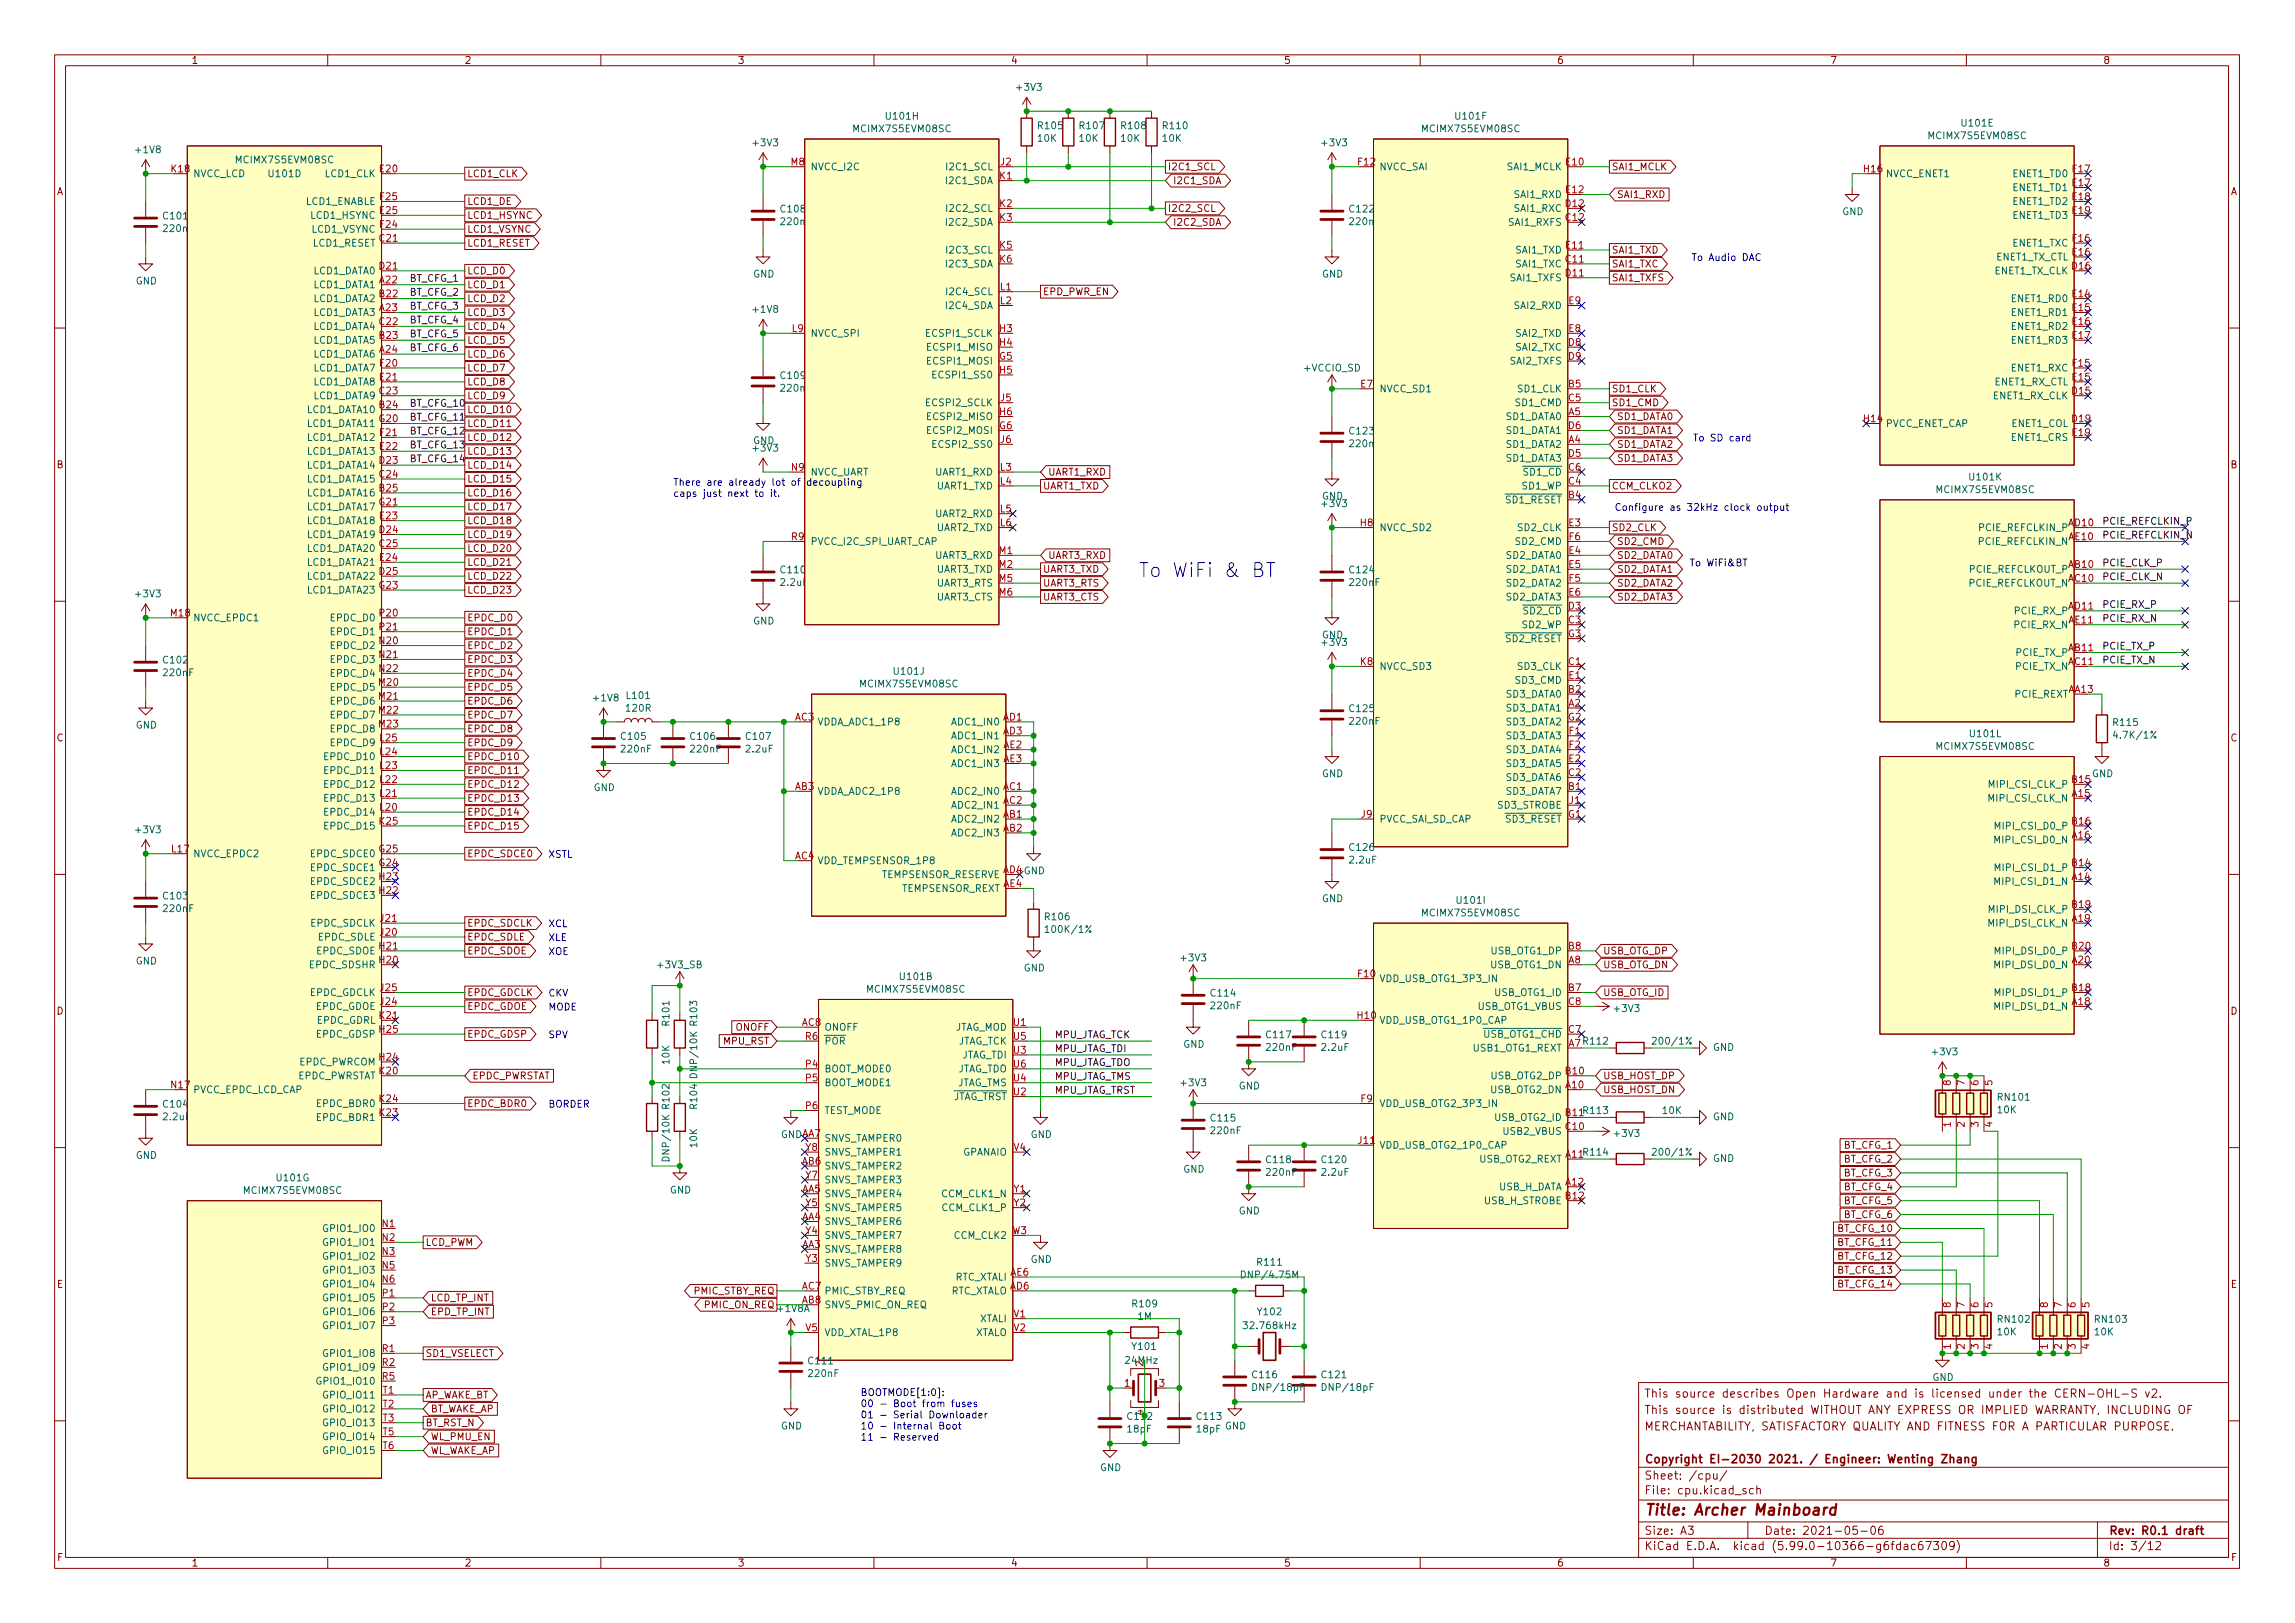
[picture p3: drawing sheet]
<svg xmlns="http://www.w3.org/2000/svg" width="420mm" height="297mm" viewBox="0 0 420 297" stroke-linecap="round" stroke-linejoin="round" font-family="sans-serif">
<defs><g id="words">
<text font-size="3.5" fill="#0000c2" x="211.7" y="105.6">To WiFi &amp; BT</text>
<text font-size="2.8" fill="#840000" x="301" y="277.3">Title: Archer Mainboard</text>
<g font-size="2.1" fill="#840000">
<text x="301" y="255.8">This source describes Open Hardware and is licensed under the CERN-OHL-S v2.</text>
<text x="301" y="261.8">MERCHANTABILITY, SATISFACTORY QUALITY AND FITNESS FOR A PARTICULAR PURPOSE.</text>
<text x="301" y="258.8">This source is distributed WITHOUT ANY EXPRESS OR IMPLIED WARRANTY, INCLUDING OF</text>
<text x="301" y="267.8">Copyright EI-2030 2021. / Engineer: Wenting Zhang</text>
<text x="301" y="273.5">File: cpu.kicad_sch</text>
<text x="301" y="270.8">Sheet: /cpu/</text>
<text x="301" y="280.9">Size: A3</text>
<text x="323" y="280.9">Date: 2021-05-06</text>
<text x="386" y="280.9">Rev: R0.1 draft</text>
<text x="301" y="283.7">KiCad E.D.A. kicad (5.99.0-10366-g6fdac67309)</text>
<text x="386" y="283.7">Id: 3/12</text>
</g>
<g font-size="1.8" fill="#840000">
<text x="35" y="11.7">1</text>
<text x="85" y="11.7">2</text>
<text x="135" y="11.7">3</text>
<text x="185" y="11.7">4</text>
<text x="235" y="11.7">5</text>
<text x="285" y="11.7">6</text>
<text x="335" y="11.7">7</text>
<text x="385" y="11.7">8</text>
<text x="10.3" y="35.7">A</text>
<text x="85.5" y="32.4">LCD1_CLK</text>
<text x="213.7" y="31.2">I2C1_SCL</text>
<text x="214.7" y="33.7">I2C1_SDA</text>
<text x="295" y="31.2">SAI1_MCLK</text>
<text x="408.3" y="35.7">A</text>
<text x="85.5" y="40">LCD1_HSYNC</text>
<text x="85.5" y="37.5">LCD1_DE</text>
<text x="213.7" y="38.8">I2C2_SCL</text>
<text x="214.7" y="41.3">I2C2_SDA</text>
<text x="296" y="36.2">SAI1_RXD</text>
<text x="85.5" y="45.1">LCD1_RESET</text>
<text x="85.5" y="42.6">LCD1_VSYNC</text>
<text x="295" y="46.4">SAI1_TXD</text>
<text x="85.5" y="52.7">LCD_D1</text>
<text x="85.5" y="50.2">LCD_D0</text>
<text x="295" y="48.9">SAI1_TXC</text>
<text x="295" y="51.5">SAI1_TXFS</text>
<text x="85.5" y="57.8">LCD_D3</text>
<text x="85.5" y="55.3">LCD_D2</text>
<text x="190.9" y="54">EPD_PWR_EN</text>
<text x="85.5" y="62.9">LCD_D5</text>
<text x="85.5" y="65.4">LCD_D6</text>
<text x="85.5" y="60.4">LCD_D4</text>
<text x="85.5" y="68">LCD_D7</text>
<text x="85.5" y="70.5">LCD_D8</text>
<text x="295" y="71.8">SD1_CLK</text>
<text x="85.5" y="73.1">LCD_D9</text>
<text x="85.5" y="75.6">LCD_D10</text>
<text x="295" y="74.3">SD1_CMD</text>
<text x="296" y="76.9">SD1_DATA0</text>
<text x="85.5" y="78.1">LCD_D11</text>
<text x="85.5" y="80.7">LCD_D12</text>
<text x="85.5" y="83.2">LCD_D13</text>
<text x="296" y="79.4">SD1_DATA1</text>
<text x="296" y="82">SD1_DATA2</text>
<text x="10.3" y="85.7">B</text>
<text x="85.5" y="85.8">LCD_D14</text>
<text x="85.5" y="88.3">LCD_D15</text>
<text x="190.9" y="89.6">UART1_TXD</text>
<text x="191.8" y="87">UART1_RXD</text>
<text x="295" y="89.6">CCM_CLKO2</text>
<text x="296" y="84.5">SD1_DATA3</text>
<text x="408.3" y="85.7">B</text>
<text x="85.5" y="90.8">LCD_D16</text>
<text x="85.5" y="93.4">LCD_D17</text>
<text x="85.5" y="95.9">LCD_D18</text>
<text x="85.5" y="98.5">LCD_D19</text>
<text x="85.5" y="101">LCD_D20</text>
<text x="295" y="97.2">SD2_CLK</text>
<text x="296" y="99.7">SD2_CMD</text>
<text x="85.5" y="103.5">LCD_D21</text>
<text x="85.5" y="106.1">LCD_D22</text>
<text x="190.9" y="107.4">UART3_RTS</text>
<text x="190.9" y="104.8">UART3_TXD</text>
<text x="191.8" y="102.3">UART3_RXD</text>
<text x="296" y="102.3">SD2_DATA0</text>
<text x="296" y="104.8">SD2_DATA1</text>
<text x="296" y="107.4">SD2_DATA2</text>
<text x="85.5" y="113.7">EPDC_D0</text>
<text x="85.5" y="108.6">LCD_D23</text>
<text x="190.9" y="109.9">UART3_CTS</text>
<text x="296" y="109.9">SD2_DATA3</text>
<text x="85.5" y="116.2">EPDC_D1</text>
<text x="85.5" y="118.8">EPDC_D2</text>
<text x="85.5" y="121.3">EPDC_D3</text>
<text x="85.5" y="123.9">EPDC_D4</text>
<text x="85.5" y="126.4">EPDC_D5</text>
<text x="85.5" y="128.9">EPDC_D6</text>
<text x="85.5" y="131.5">EPDC_D7</text>
<text x="10.3" y="135.7">C</text>
<text x="85.5" y="136.6">EPDC_D9</text>
<text x="85.5" y="134">EPDC_D8</text>
<text x="408.3" y="135.7">C</text>
<text x="85.5" y="139.1">EPDC_D10</text>
<text x="85.5" y="141.6">EPDC_D11</text>
<text x="85.5" y="144.2">EPDC_D12</text>
<text x="85.5" y="146.7">EPDC_D13</text>
<text x="85.5" y="149.3">EPDC_D14</text>
<text x="85.5" y="151.8">EPDC_D15</text>
<text x="85.5" y="156.9">EPDC_SDCE0</text>
<text x="85.5" y="169.6">EPDC_SDCLK</text>
<text x="85.5" y="172.1">EPDC_SDLE</text>
<text x="85.5" y="174.7">EPDC_SDOE</text>
<text x="293.4" y="177.2">USB_OTG_DN</text>
<text x="293.4" y="174.7">USB_OTG_DP</text>
<text x="10.3" y="185.7">D</text>
<text x="85.5" y="184.8">EPDC_GDOE</text>
<text x="85.5" y="182.3">EPDC_GDCLK</text>
<text x="293.4" y="182.3">USB_OTG_ID</text>
<text x="408.3" y="185.7">D</text>
<text x="85.5" y="189.9">EPDC_GDSP</text>
<text x="132.5" y="191.2">MPU_RST</text>
<text x="134.7" y="188.6">ONOFF</text>
<text x="86.4" y="197.5">EPDC_PWRSTAT</text>
<text x="293.4" y="197.5">USB_HOST_DP</text>
<text x="85.5" y="202.6">EPDC_BDR0</text>
<text x="293.4" y="200.1">USB_HOST_DN</text>
<text x="337.6" y="215.3">BT_CFG_3</text>
<text x="337.6" y="212.8">BT_CFG_2</text>
<text x="337.6" y="210.2">BT_CFG_1</text>
<text x="337.6" y="220.4">BT_CFG_5</text>
<text x="337.6" y="217.8">BT_CFG_4</text>
<text x="336.6" y="225.5">BT_CFG_10</text>
<text x="337.6" y="222.9">BT_CFG_6</text>
<text x="77.9" y="228">LCD_PWM</text>
<text x="336.6" y="233.1">BT_CFG_13</text>
<text x="336.6" y="230.5">BT_CFG_12</text>
<text x="336.6" y="228">BT_CFG_11</text>
<text x="10.4" y="235.7">E</text>
<text x="78.8" y="238.2">LCD_TP_INT</text>
<text x="126.9" y="236.9">PMIC_STBY_REQ</text>
<text x="129" y="239.4">PMIC_ON_REQ</text>
<text x="336.6" y="235.6">BT_CFG_14</text>
<text x="408.4" y="235.7">E</text>
<text x="78.8" y="240.7">EPD_TP_INT</text>
<text x="77.9" y="248.3">SD1_VSELECT</text>
<text x="77.9" y="255.9">AP_WAKE_BT</text>
<text x="77.9" y="261">BT_RST_N</text>
<text x="78.8" y="263.6">WL_PMU_EN</text>
<text x="78.8" y="258.5">BT_WAKE_AP</text>
<text x="78.8" y="266.1">WL_WAKE_AP</text>
<text x="10.4" y="285.7">F</text>
<text x="35" y="286.7">1</text>
<text x="85" y="286.7">2</text>
<text x="135" y="286.7">3</text>
<text x="185" y="286.7">4</text>
<text x="235" y="286.7">5</text>
<text x="285" y="286.7">6</text>
<text x="335" y="286.7">7</text>
<text x="385" y="286.7">8</text>
<text x="408.4" y="285.7">F</text>
</g>
<g font-size="1.8" fill="#006464">
<text x="186.3" y="16.6">+3V3</text>
<text x="162.3" y="21.9">U101H</text>
<text x="190.2" y="23.6">R105</text>
<text x="197.8" y="23.6">R107</text>
<text x="205.4" y="23.6">R108</text>
<text x="213" y="23.6">R110</text>
<text x="266.6" y="21.9">U101F</text>
<text x="359.2" y="23.2">U101E</text>
<text x="25" y="28">+1V8</text>
<text x="43.4" y="29.9">MCIMX7S5EVM08SC</text>
<text x="138" y="26.8">+3V3</text>
<text x="156.5" y="24.2">MCIMX7S5EVM08SC</text>
<text x="190" y="25.9">10K</text>
<text x="197.7" y="25.9">10K</text>
<text x="205.3" y="25.9">10K</text>
<text x="212.9" y="25.9">10K</text>
<text x="242.1" y="26.8">+3V3</text>
<text x="260.6" y="24.2">MCIMX7S5EVM08SC</text>
<text x="353.3" y="25.5">MCIMX7S5EVM08SC</text>
<text x="35.3" y="32.4">NVCC_LCD</text>
<text x="49.3" y="32.4">U101D</text>
<text x="59.6" y="32.4">LCD1_CLK</text>
<text x="148.3" y="31.2">NVCC_I2C</text>
<text x="173.4" y="33.7">I2C1_SDA</text>
<text x="173.6" y="31.2">I2C1_SCL</text>
<text x="252.5" y="31.2">NVCC_SAI</text>
<text x="276" y="31.2">SAI1_MCLK</text>
<text x="345.2" y="32.4">NVCC_ENET1</text>
<text x="368.7" y="35">ENET1_TD1</text>
<text x="368.7" y="32.4">ENET1_TD0</text>
<text x="30" y="40.1">C101</text>
<text x="56" y="37.5">LCD1_ENABLE</text>
<text x="57" y="40">LCD1_HSYNC</text>
<text x="143" y="38.9">C108</text>
<text x="143.1" y="41.2">220nF</text>
<text x="173.4" y="41.3">I2C2_SDA</text>
<text x="173.6" y="38.8">I2C2_SCL</text>
<text x="247.2" y="38.9">C122</text>
<text x="247.2" y="41.2">220nF</text>
<text x="276.4" y="41.3">SAI1_RXFS</text>
<text x="277.4" y="38.8">SAI1_RXC</text>
<text x="277.4" y="36.2">SAI1_RXD</text>
<text x="337.3" y="39.4">GND</text>
<text x="368.7" y="37.5">ENET1_TD2</text>
<text x="368.7" y="40">ENET1_TD3</text>
<text x="30" y="42.5">220nF</text>
<text x="57.1" y="42.6">LCD1_VSYNC</text>
<text x="57.3" y="45.1">LCD1_RESET</text>
<text x="173.6" y="46.4">I2C3_SCL</text>
<text x="277.6" y="46.4">SAI1_TXD</text>
<text x="365.3" y="47.7">ENET1_TX_CTL</text>
<text x="368.5" y="45.1">ENET1_TXC</text>
<text x="24.8" y="52.1">GND</text>
<text x="57.3" y="52.7">LCD1_DATA1</text>
<text x="57.3" y="50.2">LCD1_DATA0</text>
<text x="137.9" y="50.8">GND</text>
<text x="173.4" y="48.9">I2C3_SDA</text>
<text x="242" y="50.8">GND</text>
<text x="276.6" y="51.5">SAI1_TXFS</text>
<text x="277.6" y="48.9">SAI1_TXC</text>
<text x="365.2" y="50.2">ENET1_TX_CLK</text>
<text x="57.3" y="57.8">LCD1_DATA3</text>
<text x="57.3" y="55.3">LCD1_DATA2</text>
<text x="138" y="57.2">+1V8</text>
<text x="173.4" y="56.6">I2C4_SDA</text>
<text x="173.6" y="54">I2C4_SCL</text>
<text x="277.4" y="56.6">SAI2_RXD</text>
<text x="368.5" y="55.3">ENET1_RD0</text>
<text x="368.5" y="57.8">ENET1_RD1</text>
<text x="57.3" y="65.4">LCD1_DATA6</text>
<text x="57.3" y="62.9">LCD1_DATA5</text>
<text x="57.3" y="60.4">LCD1_DATA4</text>
<text x="148.3" y="61.6">NVCC_SPI</text>
<text x="169.8" y="61.6">ECSPI1_SCLK</text>
<text x="170.1" y="64.2">ECSPI1_MISO</text>
<text x="277.6" y="64.2">SAI2_TXC</text>
<text x="277.6" y="61.6">SAI2_TXD</text>
<text x="368.5" y="60.4">ENET1_RD2</text>
<text x="368.5" y="62.9">ENET1_RD3</text>
<text x="57.3" y="70.5">LCD1_DATA8</text>
<text x="57.3" y="68">LCD1_DATA7</text>
<text x="143" y="69.4">C109</text>
<text x="143.1" y="71.7">220nF</text>
<text x="170.1" y="66.7">ECSPI1_MOSI</text>
<text x="171.2" y="69.3">ECSPI1_SS0</text>
<text x="238.8" y="68">+VCCIO_SD</text>
<text x="252.5" y="71.8">NVCC_SD1</text>
<text x="276.6" y="66.7">SAI2_TXFS</text>
<text x="277.9" y="71.8">SD1_CLK</text>
<text x="365.2" y="70.5">ENET1_RX_CTL</text>
<text x="368.3" y="68">ENET1_RXC</text>
<text x="56.4" y="75.6">LCD1_DATA10</text>
<text x="57.3" y="73.1">LCD1_DATA9</text>
<text x="169.8" y="74.3">ECSPI2_SCLK</text>
<text x="170.1" y="76.9">ECSPI2_MISO</text>
<text x="275.7" y="76.9">SD1_DATA0</text>
<text x="277.6" y="74.3">SD1_CMD</text>
<text x="365" y="73.1">ENET1_RX_CLK</text>
<text x="56.4" y="83.2">LCD1_DATA13</text>
<text x="56.4" y="80.7">LCD1_DATA12</text>
<text x="56.4" y="78.1">LCD1_DATA11</text>
<text x="137.9" y="81.3">GND</text>
<text x="138" y="82.6">+3V3</text>
<text x="170.1" y="79.4">ECSPI2_MOSI</text>
<text x="171.2" y="82">ECSPI2_SS0</text>
<text x="247.2" y="79.5">C123</text>
<text x="247.2" y="81.8">220nF</text>
<text x="275.7" y="82">SD1_DATA2</text>
<text x="275.7" y="79.4">SD1_DATA1</text>
<text x="345.2" y="78.1">PVCC_ENET_CAP</text>
<text x="368.3" y="78.1">ENET1_COL</text>
<text x="368.3" y="80.7">ENET1_CRS</text>
<text x="56.4" y="88.3">LCD1_DATA15</text>
<text x="56.4" y="85.8">LCD1_DATA14</text>
<text x="171.3" y="87">UART1_RXD</text>
<text x="171.4" y="89.6">UART1_TXD</text>
<text x="275.7" y="84.5">SD1_DATA3</text>
<text x="278.7" y="89.6">SD1_WP</text>
<text x="279" y="87">~SD1_CD</text>
<text x="360.7" y="87.9">U101K</text>
<text x="56.4" y="90.8">LCD1_DATA16</text>
<text x="56.4" y="95.9">LCD1_DATA18</text>
<text x="56.4" y="93.4">LCD1_DATA17</text>
<text x="171.3" y="94.7">UART2_RXD</text>
<text x="242" y="91.4">GND</text>
<text x="242.1" y="92.8">+3V3</text>
<text x="275.7" y="92.1">~SD1_RESET</text>
<text x="354.8" y="90.2">MCIMX7S5EVM08SC</text>
<text x="56.4" y="101">LCD1_DATA20</text>
<text x="56.4" y="98.5">LCD1_DATA19</text>
<text x="148.3" y="99.7">PVCC_I2C_SPI_UART_CAP</text>
<text x="171.4" y="97.2">UART2_TXD</text>
<text x="252.5" y="97.2">NVCC_SD2</text>
<text x="277.6" y="99.7">SD2_CMD</text>
<text x="277.9" y="97.2">SD2_CLK</text>
<text x="362.4" y="99.7">PCIE_REFCLKIN_N</text>
<text x="362.5" y="97.2">PCIE_REFCLKIN_P</text>
<text x="56.4" y="106.1">LCD1_DATA22</text>
<text x="56.4" y="103.5">LCD1_DATA21</text>
<text x="143" y="107.2">2.2uF</text>
<text x="143" y="104.9">C110</text>
<text x="171.3" y="102.3">UART3_RXD</text>
<text x="171.4" y="104.8">UART3_TXD</text>
<text x="171.4" y="107.4">UART3_RTS</text>
<text x="247.2" y="104.9">C124</text>
<text x="247.2" y="107.2">220nF</text>
<text x="275.7" y="102.3">SD2_DATA0</text>
<text x="275.7" y="104.8">SD2_DATA1</text>
<text x="275.7" y="107.4">SD2_DATA2</text>
<text x="360.4" y="107.4">PCIE_REFCLKOUT_N</text>
<text x="360.5" y="104.8">PCIE_REFCLKOUT_P</text>
<text x="25" y="109.3">+3V3</text>
<text x="35.3" y="113.7">NVCC_EPDC1</text>
<text x="56.4" y="108.6">LCD1_DATA23</text>
<text x="60.7" y="113.7">EPDC_D0</text>
<text x="171.4" y="109.9">UART3_CTS</text>
<text x="275.7" y="109.9">SD2_DATA3</text>
<text x="279" y="112.4">~SD2_CD</text>
<text x="369" y="112.4">PCIE_RX_P</text>
<text x="60.7" y="118.8">EPDC_D2</text>
<text x="60.7" y="116.2">EPDC_D1</text>
<text x="137.9" y="114.3">GND</text>
<text x="242" y="116.8">GND</text>
<text x="242.1" y="118.2">+3V3</text>
<text x="275.7" y="117.5">~SD2_RESET</text>
<text x="278.7" y="115">SD2_WP</text>
<text x="368.9" y="115">PCIE_RX_N</text>
<text x="30" y="121.4">C102</text>
<text x="30" y="123.7">220nF</text>
<text x="60.7" y="121.3">EPDC_D3</text>
<text x="60.7" y="123.9">EPDC_D4</text>
<text x="157.7" y="125.8">MCIMX7S5EVM08SC</text>
<text x="163.8" y="123.5">U101J</text>
<text x="252.5" y="122.6">NVCC_SD3</text>
<text x="277.6" y="125.1">SD3_CMD</text>
<text x="277.9" y="122.6">SD3_CLK</text>
<text x="369.1" y="122.6">PCIE_TX_N</text>
<text x="369.2" y="120.1">PCIE_TX_P</text>
<text x="60.7" y="126.4">EPDC_D5</text>
<text x="60.7" y="128.9">EPDC_D6</text>
<text x="60.7" y="131.5">EPDC_D7</text>
<text x="108.8" y="128.4">+1V8</text>
<text x="114.7" y="130.2">120R</text>
<text x="114.8" y="127.9">L101</text>
<text x="247.2" y="130.3">C125</text>
<text x="275.7" y="130.2">SD3_DATA1</text>
<text x="275.7" y="127.7">SD3_DATA0</text>
<text x="368.9" y="127.7">PCIE_REXT</text>
<text x="24.8" y="133.3">GND</text>
<text x="60.7" y="136.6">EPDC_D9</text>
<text x="60.7" y="134">EPDC_D8</text>
<text x="113.8" y="135.4">C105</text>
<text x="113.9" y="137.7">220nF</text>
<text x="126.5" y="135.4">C106</text>
<text x="126.6" y="137.7">220nF</text>
<text x="136.7" y="137.7">2.2uF</text>
<text x="136.7" y="135.4">C107</text>
<text x="149.6" y="132.8">VDDA_ADC1_1P8</text>
<text x="174.6" y="132.8">ADC1_IN0</text>
<text x="174.6" y="135.3">ADC1_IN1</text>
<text x="174.6" y="137.8">ADC1_IN2</text>
<text x="247.2" y="132.6">220nF</text>
<text x="275.7" y="135.3">SD3_DATA3</text>
<text x="275.7" y="137.8">SD3_DATA4</text>
<text x="275.7" y="132.8">SD3_DATA2</text>
<text x="354.8" y="137.2">MCIMX7S5EVM08SC</text>
<text x="360.8" y="134.9">U101L</text>
<text x="387" y="132.9">R115</text>
<text x="387.4" y="135.2">4.7K/1%</text>
<text x="59.7" y="141.6">EPDC_D11</text>
<text x="59.7" y="139.1">EPDC_D10</text>
<text x="174.6" y="140.4">ADC1_IN3</text>
<text x="242" y="142.2">GND</text>
<text x="275.7" y="142.9">SD3_DATA6</text>
<text x="275.7" y="140.4">SD3_DATA5</text>
<text x="383" y="142.2">GND</text>
<text x="59.7" y="149.3">EPDC_D14</text>
<text x="59.7" y="146.7">EPDC_D13</text>
<text x="59.7" y="144.2">EPDC_D12</text>
<text x="108.7" y="144.8">GND</text>
<text x="149.6" y="145.5">VDDA_ADC2_1P8</text>
<text x="174.6" y="145.5">ADC2_IN0</text>
<text x="174.6" y="148">ADC2_IN1</text>
<text x="274.2" y="148">SD3_STROBE</text>
<text x="275.7" y="145.5">SD3_DATA7</text>
<text x="364.3" y="146.7">MIPI_CSI_CLK_N</text>
<text x="364.4" y="144.2">MIPI_CSI_CLK_P</text>
<text x="25" y="152.5">+3V3</text>
<text x="59.7" y="151.8">EPDC_D15</text>
<text x="174.6" y="150.5">ADC2_IN2</text>
<text x="174.6" y="153.1">ADC2_IN3</text>
<text x="247.2" y="155.7">C126</text>
<text x="252.5" y="150.5">PVCC_SAI_SD_CAP</text>
<text x="275.7" y="150.5">~SD3_RESET</text>
<text x="365.6" y="154.3">MIPI_CSI_D0_N</text>
<text x="365.7" y="151.8">MIPI_CSI_D0_P</text>
<text x="35.3" y="156.9">NVCC_EPDC2</text>
<text x="57" y="159.4">EPDC_SDCE1</text>
<text x="57" y="156.9">EPDC_SDCE0</text>
<text x="57" y="162">EPDC_SDCE2</text>
<text x="149.6" y="158.2">VDD_TEMPSENSOR_1P8</text>
<text x="161.3" y="160.7">TEMPSENSOR_RESERVE</text>
<text x="183.7" y="159.8">AD4GND</text>
<text x="247.2" y="158">2.2uF</text>
<text x="365.6" y="162">MIPI_CSI_D1_N</text>
<text x="365.7" y="159.4">MIPI_CSI_D1_P</text>
<text x="30" y="164.6">C103</text>
<text x="30" y="166.9">220nF</text>
<text x="57" y="164.5">EPDC_SDCE3</text>
<text x="165" y="163.2">TEMPSENSOR_REXT</text>
<text x="242" y="165.1">GND</text>
<text x="260.6" y="167.7">MCIMX7S5EVM08SC</text>
<text x="266.9" y="165.4">U101I</text>
<text x="364.4" y="167">MIPI_DSI_CLK_P</text>
<text x="56.8" y="169.6">EPDC_SDCLK</text>
<text x="58.2" y="172.1">EPDC_SDLE</text>
<text x="191.4" y="168.4">R106</text>
<text x="191.9" y="170.7">100K/1%</text>
<text x="364.3" y="169.6">MIPI_DSI_CLK_N</text>
<text x="24.8" y="176.5">GND</text>
<text x="56.7" y="177.2">EPDC_SDSHR</text>
<text x="57.9" y="174.7">EPDC_SDOE</text>
<text x="120.5" y="177.2">+3V3_SB</text>
<text x="164.9" y="179.4">U101B</text>
<text x="187.4" y="177.8">GND</text>
<text x="216.4" y="175.9">+3V3</text>
<text x="252.5" y="179.7">VDD_USB_OTG1_3P3_IN</text>
<text x="272.9" y="177.2">USB_OTG1_DN</text>
<text x="273" y="174.7">USB_OTG1_DP</text>
<text x="365.6" y="177.2">MIPI_DSI_D0_N</text>
<text x="365.7" y="174.7">MIPI_DSI_D0_P</text>
<text x="56.6" y="182.3">EPDC_GDCLK</text>
<text x="57.7" y="184.8">EPDC_GDOE</text>
<text x="159" y="181.7">MCIMX7S5EVM08SC</text>
<text x="221.8" y="182.4">C114</text>
<text x="221.8" y="184.7">220nF</text>
<text x="270.6" y="184.8">USB_OTG1_VBUS</text>
<text x="273.7" y="182.3">USB_OTG1_ID</text>
<text x="295.7" y="185.2">+3V3</text>
<text x="365.6" y="184.8">MIPI_DSI_D1_N</text>
<text x="365.7" y="182.3">MIPI_DSI_D1_P</text>
<text x="57.9" y="189.9">EPDC_GDSP</text>
<text x="57.9" y="187.4">EPDC_GDRL</text>
<text x="122.6" y="187.6" transform="rotate(-90 122.6 187.6)">R101</text>
<text x="127.6" y="187.6" transform="rotate(-90 127.6 187.6)">R103</text>
<text x="150.9" y="188.6">ONOFF</text>
<text x="150.9" y="191.2">~POR</text>
<text x="174.6" y="188.6">JTAG_MOD</text>
<text x="175.1" y="191.2">JTAG_TCK</text>
<text x="216.6" y="191.8">GND</text>
<text x="231.9" y="190">C117</text>
<text x="242.1" y="190">C119</text>
<text x="252.5" y="187.4">VDD_USB_OTG1_1P0_CAP</text>
<text x="271.7" y="189.9">~USB_OTG1_CHD</text>
<text x="287.2" y="191.6">A7 R112</text>
<text x="303.1" y="191.2">200/1%</text>
<text x="54.2" y="197.5">EPDC_PWRSTAT</text>
<text x="54.7" y="195">EPDC_PWRCOM</text>
<text x="122.6" y="194.7" transform="rotate(-90 122.6 194.7)">10K</text>
<text x="127.6" y="196.8" transform="rotate(-90 127.6 196.8)">DNP/10K</text>
<text x="150.9" y="196.3">BOOT_MODE0</text>
<text x="175" y="196.3">JTAG_TDO</text>
<text x="175.9" y="193.7">JTAG_TDI</text>
<text x="232" y="192.3">220nF</text>
<text x="242.1" y="192.3">2.2uF</text>
<text x="269.8" y="192.4">USB1_OTG1_REXT</text>
<text x="273" y="197.5">USB_OTG2_DP</text>
<text x="313.6" y="192.3">GND</text>
<text x="353.9" y="193.1">+3V3</text>
<text x="30" y="202.7">C104</text>
<text x="35.3" y="200.1">PVCC_EPDC_LCD_CAP</text>
<text x="58.1" y="202.6">EPDC_BDR0</text>
<text x="122.6" y="202.8" transform="rotate(-90 122.6 202.8)">R102</text>
<text x="127.6" y="202.8" transform="rotate(-90 127.6 202.8)">R104</text>
<text x="150.9" y="198.8">BOOT_MODE1</text>
<text x="150.9" y="203.9">TEST_MODE</text>
<text x="174.1" y="201.3">~JTAG_TRST</text>
<text x="175" y="198.8">JTAG_TMS</text>
<text x="216.4" y="198.8">+3V3</text>
<text x="226.8" y="199.4">GND</text>
<text x="252.5" y="202.6">VDD_USB_OTG2_3P3_IN</text>
<text x="272.9" y="200.1">USB_OTG2_DN</text>
<text x="304.4" y="203.9">10K</text>
<text x="365.8" y="203.7">10K</text>
<text x="365.9" y="201.4">RN101</text>
<text x="30" y="205">2.2uF</text>
<text x="58.1" y="205.1">EPDC_BDR1</text>
<text x="127.6" y="209.9" transform="rotate(-90 127.6 209.9)">10K</text>
<text x="150.9" y="209">SNVS_TAMPER0</text>
<text x="188.7" y="208.3">GND</text>
<text x="221.8" y="205.2">C115</text>
<text x="221.8" y="207.6">220nF</text>
<text x="273.7" y="205.1">USB_OTG2_ID</text>
<text x="275.4" y="207.7">USB2_VBUS</text>
<text x="286.7" y="204.3">B11R113</text>
<text x="295.7" y="208.1">+3V3</text>
<text x="313.6" y="205">GND</text>
<text x="24.8" y="212.1">GND</text>
<text x="122.6" y="212.1" transform="rotate(-90 122.6 212.1)">DNP/10K</text>
<text x="150.9" y="214">SNVS_TAMPER2</text>
<text x="150.9" y="211.5">SNVS_TAMPER1</text>
<text x="176.1" y="211.5">GPANAIO</text>
<text x="216.6" y="214.6">GND</text>
<text x="231.9" y="212.9">C118</text>
<text x="232" y="215.2">220nF</text>
<text x="242.1" y="215.2">2.2uF</text>
<text x="242.1" y="212.9">C120</text>
<text x="252.5" y="210.2">VDD_USB_OTG2_1P0_CAP</text>
<text x="270.8" y="212.8">USB_OTG2_REXT</text>
<text x="286.7" y="211.9">A11R114</text>
<text x="303.1" y="211.5">200/1%</text>
<text x="313.6" y="212.6">GND</text>
<text x="44.9" y="218.5">MCIMX7S5EVM08SC</text>
<text x="50.7" y="216.2">U101G</text>
<text x="122.6" y="218.4">GND</text>
<text x="150.9" y="219.1">SNVS_TAMPER4</text>
<text x="150.9" y="221.7">SNVS_TAMPER5</text>
<text x="150.9" y="216.6">SNVS_TAMPER3</text>
<text x="172.5" y="219.1">CCM_CLK1_N</text>
<text x="172.6" y="221.7">CCM_CLK1_P</text>
<text x="271.7" y="220.4">USB_H_STROBE</text>
<text x="274.1" y="217.8">USB_H_DATA</text>
<text x="59.6" y="225.5">GPIO1_IO0</text>
<text x="150.9" y="224.2">SNVS_TAMPER6</text>
<text x="150.9" y="226.7">SNVS_TAMPER7</text>
<text x="174.8" y="226.7">CCM_CLK2</text>
<text x="226.8" y="222.2">GND</text>
<text x="59.6" y="228">GPIO1_IO1</text>
<text x="59.6" y="230.5">GPIO1_IO2</text>
<text x="59.6" y="233.1">GPIO1_IO3</text>
<text x="150.9" y="229.3">SNVS_TAMPER8</text>
<text x="150.9" y="231.8">SNVS_TAMPER9</text>
<text x="188.7" y="231.1">GND</text>
<text x="227.8" y="233.9">DNP/4.75M</text>
<text x="230.3" y="231.6">R111</text>
<text x="59.6" y="235.6">GPIO1_IO4</text>
<text x="59.6" y="238.2">GPIO1_IO5</text>
<text x="150.9" y="239.4">SNVS_PMIC_ON_REQ</text>
<text x="150.9" y="236.9">PMIC_STBY_REQ</text>
<text x="173.8" y="236.9">RTC_XTALO</text>
<text x="174.7" y="234.4">RTC_XTALI</text>
<text x="207.4" y="239.3">R109</text>
<text x="59.6" y="240.7">GPIO1_IO6</text>
<text x="59.6" y="243.2">GPIO1_IO7</text>
<text x="142.4" y="240.1">+1V8A</text>
<text x="150.9" y="244.5">VDD_XTAL_1P8</text>
<text x="178.4" y="244.5">XTALO</text>
<text x="179.3" y="242">XTALI</text>
<text x="208.3" y="241.6">1M</text>
<text x="228.1" y="243.2">32.768kHz</text>
<text x="230.3" y="240.7">Y102</text>
<text x="365.8" y="244.4">10K</text>
<text x="365.9" y="242.1">RN102</text>
<text x="383.5" y="244.4">10K</text>
<text x="383.7" y="242.1">RN103</text>
<text x="59.6" y="248.3">GPIO1_IO8</text>
<text x="59.6" y="250.9">GPIO1_IO9</text>
<text x="148.1" y="249.7">C111</text>
<text x="206.1" y="249.6">24MHz</text>
<text x="207.4" y="247.1">Y101</text>
<text x="209.3" y="250.1" transform="rotate(-90 209.3 250.1)">2</text>
<text x="58.6" y="253.4">GPIO1_IO10</text>
<text x="59.6" y="255.9">GPIO_IO11</text>
<text x="148.2" y="252">220nF</text>
<text x="229.4" y="252.2">C116</text>
<text x="229.8" y="254.5">DNP/18pF</text>
<text x="242.1" y="252.2">C121</text>
<text x="242.5" y="254.5">DNP/18pF</text>
<text x="353.8" y="252.7">GND</text>
<text x="59.6" y="258.5">GPIO_IO12</text>
<text x="59.6" y="261">GPIO_IO13</text>
<text x="59.6" y="263.6">GPIO_IO14</text>
<text x="142.9" y="261.6">GND</text>
<text x="206.5" y="262.2">18pF</text>
<text x="219.2" y="262.2">18pF</text>
<text x="219.2" y="259.9">C113</text>
<text x="224.2" y="261.6">GND</text>
<text x="59.6" y="266.1">GPIO_IO15</text>
<text x="201.4" y="269.2">GND</text>
</g>
<g font-size="1.8" fill="#a90000">
<text x="31.4" y="31.5">K18</text>
<text x="69.5" y="31.5">E20</text>
<text x="144.8" y="30.3">M8</text>
<text x="183" y="32.8">K1</text>
<text x="183.2" y="30.3">J2</text>
<text x="248.7" y="30.3">F12</text>
<text x="286.7" y="30.3">E10</text>
<text x="286.7" y="35.3">E12</text>
<text x="341.3" y="31.5">H16</text>
<text x="379.4" y="34.1">E17</text>
<text x="379.5" y="31.5">F17</text>
<text x="69.5" y="39.2">E25</text>
<text x="69.6" y="41.7">F24</text>
<text x="69.6" y="36.6">F25</text>
<text x="183" y="37.9">K2</text>
<text x="183" y="40.4">K3</text>
<text x="286.7" y="40.4">C12</text>
<text x="286.7" y="37.9">D12</text>
<text x="379.4" y="36.6">E18</text>
<text x="379.4" y="39.2">E19</text>
<text x="69.5" y="44.2">C21</text>
<text x="183" y="45.5">K5</text>
<text x="286.7" y="45.5">E11</text>
<text x="379.4" y="46.8">E16</text>
<text x="379.5" y="44.2">F16</text>
<text x="69.5" y="51.9">A22</text>
<text x="69.5" y="49.3">D21</text>
<text x="183" y="48">K6</text>
<text x="183.1" y="53.1">L1</text>
<text x="286.7" y="48">C11</text>
<text x="286.7" y="50.6">D11</text>
<text x="379.4" y="49.3">D16</text>
<text x="69.5" y="56.9">A23</text>
<text x="69.5" y="54.4">B22</text>
<text x="69.5" y="59.5">C22</text>
<text x="183.1" y="55.7">L2</text>
<text x="287.2" y="55.7">E9</text>
<text x="379.4" y="54.4">E14</text>
<text x="379.4" y="56.9">E15</text>
<text x="379.4" y="59.5">E16</text>
<text x="69.5" y="64.6">A24</text>
<text x="69.5" y="62">B23</text>
<text x="145" y="60.7">L9</text>
<text x="183" y="65.8">G5</text>
<text x="183" y="60.7">H3</text>
<text x="183" y="63.3">H4</text>
<text x="287.2" y="63.3">D8</text>
<text x="287.2" y="65.8">D9</text>
<text x="287.2" y="60.7">E8</text>
<text x="379.4" y="62">E17</text>
<text x="69.5" y="69.6">E21</text>
<text x="69.6" y="67.1">F20</text>
<text x="183" y="68.4">H5</text>
<text x="249.1" y="70.9">E7</text>
<text x="287.2" y="70.9">B5</text>
<text x="379.4" y="69.6">E15</text>
<text x="379.5" y="67.1">F15</text>
<text x="69.4" y="77.3">G20</text>
<text x="69.5" y="74.7">B24</text>
<text x="69.5" y="72.2">C23</text>
<text x="183" y="76">H6</text>
<text x="183.2" y="73.4">J5</text>
<text x="287.2" y="76">A5</text>
<text x="287.2" y="73.4">C5</text>
<text x="341.3" y="77.3">H14</text>
<text x="379.4" y="72.2">D15</text>
<text x="379.4" y="77.3">D19</text>
<text x="69.5" y="82.3">E22</text>
<text x="69.6" y="79.8">F21</text>
<text x="183" y="78.5">G6</text>
<text x="183.2" y="81.1">J6</text>
<text x="287.2" y="81.1">A4</text>
<text x="287.2" y="83.6">D5</text>
<text x="287.2" y="78.5">D6</text>
<text x="379.4" y="79.8">E19</text>
<text x="69.5" y="90">B25</text>
<text x="69.5" y="87.4">C24</text>
<text x="69.5" y="84.9">D23</text>
<text x="144.9" y="86.1">N9</text>
<text x="183.1" y="86.1">L3</text>
<text x="183.1" y="88.7">L4</text>
<text x="287.2" y="88.7">C4</text>
<text x="287.2" y="86.1">C6</text>
<text x="69.4" y="92.5">G21</text>
<text x="69.5" y="95">E23</text>
<text x="183.1" y="93.8">L5</text>
<text x="287.2" y="91.2">B4</text>
<text x="69.5" y="100.1">C25</text>
<text x="69.5" y="97.6">D24</text>
<text x="144.9" y="98.8">R9</text>
<text x="182.9" y="101.4">M1</text>
<text x="183.1" y="96.3">L6</text>
<text x="249.1" y="96.3">H8</text>
<text x="287.2" y="96.3">E3</text>
<text x="287.2" y="101.4">E4</text>
<text x="287.3" y="98.8">F6</text>
<text x="378.7" y="96.3">AD10</text>
<text x="378.8" y="98.8">AE10</text>
<text x="69.4" y="107.7">G23</text>
<text x="69.5" y="105.2">D25</text>
<text x="69.5" y="102.7">E24</text>
<text x="182.9" y="103.9">M2</text>
<text x="182.9" y="106.5">M5</text>
<text x="287.2" y="103.9">E5</text>
<text x="287.3" y="106.5">F5</text>
<text x="378.7" y="103.9">AB10</text>
<text x="378.7" y="106.5">AC10</text>
<text x="31.3" y="112.8">M18</text>
<text x="69.5" y="112.8">P20</text>
<text x="182.9" y="109">M6</text>
<text x="287.2" y="111.5">D3</text>
<text x="287.2" y="109">E6</text>
<text x="378.7" y="111.5">AD11</text>
<text x="69.5" y="117.9">N20</text>
<text x="69.5" y="115.4">P21</text>
<text x="287.1" y="116.6">G3</text>
<text x="287.2" y="114.1">C3</text>
<text x="378.7" y="119.2">AB11</text>
<text x="378.8" y="114.1">AE11</text>
<text x="69.4" y="125.5">M20</text>
<text x="69.5" y="120.4">N21</text>
<text x="69.5" y="123">N22</text>
<text x="249.1" y="121.7">K8</text>
<text x="287.2" y="121.7">C1</text>
<text x="287.2" y="124.2">E1</text>
<text x="378.7" y="121.7">AC11</text>
<text x="69.4" y="128.1">M21</text>
<text x="69.4" y="130.6">M22</text>
<text x="145.6" y="131.9">AC3</text>
<text x="183.7" y="131.9">AD1</text>
<text x="287.1" y="131.9">G2</text>
<text x="287.2" y="129.3">A2</text>
<text x="287.2" y="126.8">B2</text>
<text x="378.7" y="126.8">AA13</text>
<text x="69.4" y="133.1">M23</text>
<text x="69.6" y="135.7">L25</text>
<text x="183.7" y="134.4">AD3</text>
<text x="183.7" y="136.9">AE2</text>
<text x="287.3" y="134.4">F1</text>
<text x="287.3" y="136.9">F2</text>
<text x="69.6" y="143.3">L22</text>
<text x="69.6" y="140.8">L23</text>
<text x="69.6" y="138.2">L24</text>
<text x="183.7" y="139.5">AE3</text>
<text x="287.2" y="142">C2</text>
<text x="287.2" y="139.5">E2</text>
<text x="379.4" y="143.3">B15</text>
<text x="69.6" y="148.4">L20</text>
<text x="69.6" y="145.8">L21</text>
<text x="145.6" y="144.6">AB3</text>
<text x="183.7" y="149.6">AB1</text>
<text x="183.7" y="144.6">AC1</text>
<text x="183.7" y="147.1">AC2</text>
<text x="249.2" y="149.6">J9</text>
<text x="287.1" y="149.6">G1</text>
<text x="287.2" y="144.6">B1</text>
<text x="287.3" y="147.1">J1</text>
<text x="379.4" y="145.8">A15</text>
<text x="31.5" y="156">L17</text>
<text x="69.4" y="156">G25</text>
<text x="69.5" y="150.9">K25</text>
<text x="183.7" y="152.2">AB2</text>
<text x="379.4" y="153.5">A16</text>
<text x="379.4" y="150.9">B16</text>
<text x="69.4" y="158.5">G24</text>
<text x="69.5" y="161.1">H23</text>
<text x="145.6" y="157.3">AC4</text>
<text x="379.4" y="161.1">A14</text>
<text x="379.4" y="158.5">B14</text>
<text x="69.5" y="163.6">H22</text>
<text x="183.7" y="162.3">AE4</text>
<text x="379.4" y="166.2">B19</text>
<text x="69.5" y="173.8">H21</text>
<text x="69.6" y="171.2">J20</text>
<text x="69.6" y="168.7">J21</text>
<text x="287.2" y="173.8">B8</text>
<text x="379.4" y="168.7">A19</text>
<text x="379.4" y="173.8">B20</text>
<text x="69.5" y="176.3">H20</text>
<text x="248.7" y="178.9">F10</text>
<text x="287.2" y="176.3">A8</text>
<text x="379.4" y="176.3">A20</text>
<text x="69.6" y="183.9">J24</text>
<text x="69.6" y="181.4">J25</text>
<text x="287.2" y="181.4">B7</text>
<text x="287.2" y="183.9">C8</text>
<text x="379.4" y="183.9">A18</text>
<text x="379.4" y="181.4">B18</text>
<text x="69.5" y="189">H25</text>
<text x="69.5" y="186.5">K21</text>
<text x="146.8" y="187.7">AC8</text>
<text x="147.5" y="190.3">R6</text>
<text x="185.6" y="187.7">U1</text>
<text x="185.6" y="190.3">U5</text>
<text x="248.6" y="186.5">H10</text>
<text x="287.2" y="189">C7</text>
<text x="69.5" y="194.1">H24</text>
<text x="69.5" y="196.6">K20</text>
<text x="147.5" y="195.4">P4</text>
<text x="147.5" y="197.9">P5</text>
<text x="185.6" y="192.8">U3</text>
<text x="185.6" y="197.9">U4</text>
<text x="185.6" y="195.4">U6</text>
<text x="286.7" y="196.6">B10</text>
<text x="31.4" y="199.2">N17</text>
<text x="69.5" y="201.7">K24</text>
<text x="147.5" y="203">P6</text>
<text x="185.6" y="200.4">U2</text>
<text x="249.2" y="201.7">F9</text>
<text x="286.7" y="199.2">A10</text>
<text x="357.1" y="198.6" transform="rotate(-90 357.1 198.6)">8</text>
<text x="359.7" y="198.6" transform="rotate(-90 359.7 198.6)">7</text>
<text x="362.2" y="198.6" transform="rotate(-90 362.2 198.6)">6</text>
<text x="364.7" y="198.6" transform="rotate(-90 364.7 198.6)">5</text>
<text x="69.5" y="204.3">K23</text>
<text x="142.9" y="208.3">GNDAA7</text>
<text x="248.7" y="209.3">J11</text>
<text x="286.7" y="206.8">C10</text>
<text x="357.1" y="206.3" transform="rotate(-90 357.1 206.3)">1</text>
<text x="359.7" y="206.3" transform="rotate(-90 359.7 206.3)">2</text>
<text x="362.2" y="206.3" transform="rotate(-90 362.2 206.3)">3</text>
<text x="364.7" y="206.3" transform="rotate(-90 364.7 206.3)">4</text>
<text x="146.8" y="213.1">AB6</text>
<text x="147.5" y="215.7">Y7</text>
<text x="147.5" y="210.6">Y8</text>
<text x="185.6" y="210.6">V4</text>
<text x="146.8" y="218.2">AA5</text>
<text x="147.5" y="220.8">Y5</text>
<text x="185.6" y="218.2">Y1</text>
<text x="185.6" y="220.8">Y2</text>
<text x="286.7" y="217">A12</text>
<text x="286.7" y="219.5">B12</text>
<text x="70" y="224.6">N1</text>
<text x="70" y="227.1">N2</text>
<text x="146.8" y="223.3">AA4</text>
<text x="147.5" y="225.8">Y4</text>
<text x="185.4" y="225.8">W3</text>
<text x="70" y="229.7">N3</text>
<text x="70" y="232.2">N5</text>
<text x="146.8" y="228.4">AA3</text>
<text x="147.5" y="230.9">Y3</text>
<text x="185" y="233.5">AE6</text>
<text x="70" y="234.7">N6</text>
<text x="70" y="237.3">P1</text>
<text x="70" y="239.8">P2</text>
<text x="146.8" y="238.5">AB8</text>
<text x="146.8" y="236">AC7</text>
<text x="184.9" y="236">AD6</text>
<text x="357.1" y="239.3" transform="rotate(-90 357.1 239.3)">8</text>
<text x="359.7" y="239.3" transform="rotate(-90 359.7 239.3)">7</text>
<text x="362.2" y="239.3" transform="rotate(-90 362.2 239.3)">6</text>
<text x="364.7" y="239.3" transform="rotate(-90 364.7 239.3)">5</text>
<text x="374.9" y="239.3" transform="rotate(-90 374.9 239.3)">8</text>
<text x="377.4" y="239.3" transform="rotate(-90 377.4 239.3)">7</text>
<text x="380" y="239.3" transform="rotate(-90 380 239.3)">6</text>
<text x="382.5" y="239.3" transform="rotate(-90 382.5 239.3)">5</text>
<text x="70" y="242.4">P3</text>
<text x="147.5" y="243.6">V5</text>
<text x="185.6" y="241.1">V1</text>
<text x="185.6" y="243.6">V2</text>
<text x="70" y="247.4">R1</text>
<text x="70" y="250">R2</text>
<text x="357.1" y="246.9" transform="rotate(-90 357.1 246.9)">1</text>
<text x="359.7" y="246.9" transform="rotate(-90 359.7 246.9)">2</text>
<text x="362.2" y="246.9" transform="rotate(-90 362.2 246.9)">3</text>
<text x="364.7" y="246.9" transform="rotate(-90 364.7 246.9)">4</text>
<text x="374.9" y="246.9" transform="rotate(-90 374.9 246.9)">1</text>
<text x="377.4" y="246.9" transform="rotate(-90 377.4 246.9)">2</text>
<text x="380" y="246.9" transform="rotate(-90 380 246.9)">3</text>
<text x="382.5" y="246.9" transform="rotate(-90 382.5 246.9)">4</text>
<text x="70" y="252.5">R5</text>
<text x="70.1" y="255.1">T1</text>
<text x="70.1" y="257.6">T2</text>
<text x="205.9" y="253.8">1</text>
<text x="212.2" y="253.8">3</text>
<text x="70.1" y="260.1">T3</text>
<text x="70.1" y="262.7">T5</text>
<text x="209.3" y="259" transform="rotate(-90 209.3 259)">4</text>
<text x="70.1" y="265.2">T6</text>
</g>
<g font-size="1.8" fill="#0000c2">
<text x="310.6" y="47.8">To Audio DAC</text>
<text x="309.9" y="80.8">To SD card</text>
<text x="123.2" y="88.9">There are already lot of decoupling</text>
<text x="148.3" y="87">NVCC_UART</text>
<text x="123.2" y="90.9">caps just next to it.</text>
<text x="300.2" y="93.5">Configure as 32kHz clock output</text>
<text x="310" y="103.6">To WiFi&amp;BT</text>
<text x="100.3" y="157">XSTL</text>
<text x="100.3" y="172.2">XLE</text>
<text x="100.3" y="169.7">XCL</text>
<text x="100.3" y="174.8">XOE</text>
<text x="100.3" y="184.9">MODE</text>
<text x="100.3" y="182.4">CKV</text>
<text x="100.3" y="190">SPV</text>
<text x="100.3" y="202.7">BORDER</text>
<text x="157.5" y="255.5">BOOTMODE[1:0]:</text>
<text x="157.5" y="257.5">00 - Boot from fuses</text>
<text x="157.5" y="259.6">01 - Serial Downloader</text>
<text x="157.5" y="261.6">10 - Internal Boot</text>
<text x="157.5" y="263.7">11 - Reserved</text>
</g>
<g font-size="1.8" fill="#0f0f0f">
<text x="74.9" y="51.6">BT_CFG_1</text>
<text x="74.9" y="59.2">BT_CFG_4</text>
<text x="74.9" y="56.6">BT_CFG_3</text>
<text x="74.9" y="54.1">BT_CFG_2</text>
<text x="74.9" y="64.3">BT_CFG_6</text>
<text x="74.9" y="61.7">BT_CFG_5</text>
<text x="74.9" y="74.4">BT_CFG_10</text>
<text x="74.9" y="77">BT_CFG_11</text>
<text x="74.9" y="82">BT_CFG_13</text>
<text x="74.9" y="79.5">BT_CFG_12</text>
<text x="74.9" y="84.6">BT_CFG_14</text>
<text x="384.8" y="96">PCIE_REFCLKIN_P</text>
<text x="384.8" y="98.6">PCIE_REFCLKIN_N</text>
<text x="384.8" y="106.2">PCIE_CLK_N</text>
<text x="384.8" y="103.6">PCIE_CLK_P</text>
<text x="384.8" y="113.8">PCIE_RX_N</text>
<text x="384.8" y="111.3">PCIE_RX_P</text>
<text x="384.8" y="118.9">PCIE_TX_P</text>
<text x="384.8" y="121.4">PCIE_TX_N</text>
<text x="193" y="190">MPU_JTAG_TCK</text>
<text x="193" y="197.6">MPU_JTAG_TMS</text>
<text x="193" y="195.1">MPU_JTAG_TDO</text>
<text x="193" y="192.5">MPU_JTAG_TDI</text>
<text x="193" y="200.2">MPU_JTAG_TRST</text>
</g>
<text font-size="1.8" fill="#009600" x="206.5" y="259.9">C112</text>
</g></defs>
<g fill="none" stroke="#840000" stroke-width=".18">
<path d="M10 10h400v277h-400zM12 12h396v273h-396zM60 10v2M110 10v2M160 10v2M188 17.8l-.8 1.3M188 17.8v3.8M188 17.8l.7 1.3M210 10v2M260 10v2M310 10v2M360 10v2"/>
<path d="M26.7 29.2v2.6M26.7 36.9v2.8M26.7 29.2l-.8 1.3M26.7 29.2l.7 1.3M34.3 26.7h35.5v182.9h-35.5zM85.1 38.2h13l1.1 1.2-1.1 1.2h-13zM85.1 35.7h9.2l1.1 1.2-1.1 1.1h-9.2zM85.1 30.6h10.4l1 1.2-1 1.2h-10.4zM139.7 28l-.8 1.2M139.7 28v2.5M139.7 35.6v2.8M139.7 28l.8 1.2"/>
<path d="M147.3 25.4h35.6v88.9h-35.6zM188 26.7v1.3M195.6 20.4v1.2M195.6 26.7v1.3M203.2 20.4v1.2M203.2 26.7v1.3M210.8 20.4v1.2M210.8 26.7v1.3M213.4 37h9.8l1 1.1-1 1.2h-9.8zM213.4 29.3h9.8l1 1.2-1 1.2h-9.8zM214.4 31.9h9.9l1 1.2-1 1.1h-9.9l-1-1.1zM214.4 39.5h9.9l1 1.2-1 1.2h-9.9l-1-1.2z"/>
<path d="M243.8 28v2.5M243.8 35.6v2.8M243.8 28l-.7 1.2M243.8 28l.8 1.2M251.5 25.4h35.5v129.6h-35.5zM294.6 29.3h11.2l1 1.2-1 1.2h-11.2zM295.7 34.4h9.9v2.4h-9.9l-1.1-1.2zM339.1 34.3v1.3h1.3l-1.3 1.3-1.3-1.3h1.3M344.2 26.7h35.5v58.4h-35.5zM26.7 47v1.3h1.2l-1.2 1.3-1.3-1.3h1.3M26.7 41.7v2.8M85.1 58.6h8.1l1 1.1-1 1.2h-8.1z"/>
<path d="M85.1 56h8.1l1 1.2-1 1.2h-8.1zM85.1 53.5h8.1l1 1.1-1 1.2h-8.1zM85.1 50.9h8.1l1 1.2-1 1.2h-8.1zM85.1 48.4h8.1l1 1.2-1 1.1h-8.1zM85.1 43.3h12.6l1 1.2-1 1.2h-12.6zM85.1 40.8h12.8l1 1.1-1 1.2h-12.8zM139.7 45.8v1.2h1.3l-1.3 1.3-1.3-1.3h1.3M139.7 40.4v2.8M139.7 58.5v2.5M139.7 58.5l-.8 1.2M139.7 58.5l.8 1.2M182.9 53.4h2.5"/>
<path d="M190.5 52.2h13.2l1 1.2-1 1.2h-13.2zM243.8 45.8v1.2h1.3l-1.3 1.3-1.2-1.3h1.2M243.8 40.4v2.8M294.6 44.6h9.6l1.1 1.2-1.1 1.1h-9.6zM294.6 47.1h9.6l1.1 1.2-1.1 1.2h-9.6zM294.6 49.7h10.7l1 1.1-1 1.2h-10.7zM10 60h2M85.1 61.1h8.1l1 1.2-1 1.1h-8.1zM85.1 63.6h8.1l1 1.2-1 1.2h-8.1zM85.1 66.2h8.1l1 1.1-1 1.2h-8.1zM85.1 68.7h8.1l1 1.2-1 1.2h-8.1zM85.1 71.3h8.1l1 1.1-1 1.2h-8.1z"/>
<path d="M85.1 73.8h9.3l1 1.2-1 1.1h-9.3zM85.1 76.3h9.3l1 1.2-1 1.2h-9.3zM85.1 78.9h9.3l1 1.1-1 1.2h-9.3zM92.8 78.1h.7M139.7 76.2v1.3h1.3l-1.3 1.3-1.3-1.3h1.3M139.7 66.1v2.8M139.7 70.9v2.8M243.8 68.6v2.6M243.8 76.2v2.8M243.8 68.6l-.7 1.3M243.8 68.6l.8 1.3M294.6 70h9.3l1.1 1.2-1.1 1.1h-9.3z"/>
<path d="M294.6 72.5h9.8l1 1.2-1 1.2h-9.8zM295.7 75.1h11.3l1 1.1-1 1.2h-11.3l-1.1-1.2zM295.7 77.6h11.3l1 1.2-1 1.2h-11.3l-1.1-1.2zM408 60h2M85.1 96.7h9.3l1 1.1-1 1.2h-9.3zM85.1 99.2h9.3l1 1.2-1 1.1h-9.3zM85.1 81.4h9.3l1 1.2-1 1.2h-9.3zM85.1 84h9.3l1 1.1-1 1.2h-9.3zM85.1 86.5h9.3l1 1.2-1 1.1h-9.3zM85.1 89h9.3l1 1.2-1 1.2h-9.3zM85.1 91.6h9.3l1 1.1-1 1.2h-9.3zM85.1 94.1h9.3l1 1.2-1 1.2h-9.3z"/>
<path d="M139.7 83.9v2.5M139.7 83.9l-.8 1.2M139.7 83.9l.8 1.2M190.5 87.8h11.4l1 1.1-1 1.2h-11.4zM191.5 85.2h11.7v2.4h-11.7l-1-1.2zM243.8 86.4v1.3h1.3l-1.3 1.2-1.2-1.2h1.2M243.8 81.1v2.8M243.8 94v2.6M243.8 94l-.7 1.3M243.8 94l.8 1.3M294.6 87.8h12.2l1 1.1-1 1.2h-12.2zM294.6 95.4h9.3l1.1 1.2-1.1 1.1h-9.3z"/>
<path d="M295.7 80.1h11.3l1 1.2-1 1.2h-11.3l-1.1-1.2zM295.7 82.7h11.3l1 1.2-1 1.1h-11.3l-1.1-1.1zM295.7 97.9h9.7l1 1.2-1 1.2h-9.7l-1.1-1.2zM344.2 91.5h35.5v40.6h-35.5zM10 110h2M26.7 110.5v2.6M26.7 118.1v2.8M26.7 110.5l-.8 1.3M26.7 110.5l.7 1.3M85.1 111.9h9.5l1 1.2-1 1.1h-9.5zM85.1 114.4h9.5l1 1.2-1 1.2h-9.5zM85.1 117h9.5l1 1.1-1 1.2h-9.5z"/>
<path d="M85.1 119.5h9.5l1 1.2-1 1.2h-9.5zM85.1 101.7h9.3l1 1.2-1 1.2h-9.3zM85.1 106.8h9.3l1 1.2-1 1.2h-9.3zM85.1 104.3h9.3l1 1.1-1 1.2h-9.3zM92.8 103.5h.7M139.7 106.5v4h1.3l-1.3 1.3-1.3-1.3h1.3M139.7 101.6v2.8M190.5 108.1h11.4l1 1.2-1 1.1h-11.4zM190.5 105.5h11.4l1 1.2-1 1.2h-11.4zM190.5 103h11.4l1 1.2-1 1.2h-11.4zM191.5 100.5h11.7v2.3h-11.7l-1-1.2zM243.8 111.8v1.3h1.3l-1.3 1.2-1.2-1.2h1.2"/>
<path d="M243.8 101.6v2.8M243.8 106.5v2.8M243.8 119.4v2.6M243.8 119.4l-.7 1.3M243.8 119.4l.8 1.3M295.7 100.5h11.3l1 1.1-1 1.2h-11.3l-1.1-1.2zM295.7 103h11.3l1 1.2-1 1.2h-11.3l-1.1-1.2zM295.7 105.5h11.3l1 1.2-1 1.2h-11.3l-1.1-1.2zM295.7 108.1h11.3l1 1.2-1 1.1h-11.3l-1.1-1.1zM408 110h2M26.7 128.3v1.3h1.2l-1.2 1.2-1.3-1.2h1.3M26.7 123v2.8"/>
<path d="M85.1 124.6h9.5l1 1.2-1 1.1h-9.5zM85.1 122.1h9.5l1 1.1-1 1.2h-9.5zM85.1 127.1h9.5l1 1.2-1 1.2h-9.5zM85.1 129.7h9.5l1 1.1-1 1.2h-9.5zM85.1 134.8h9.5l1 1.1-1 1.2h-9.5zM85.1 137.3h10.7l1 1.2-1 1.1h-10.7zM85.1 139.8h10.7l1 1.2-1 1.2h-10.7zM85.1 132.2h9.5l1 1.2-1 1.2h-9.5zM110.5 136.9v4.1h1.3l-1.3 1.3-1.3-1.3h1.3M110.5 129.6l-.8 1.2M110.5 129.6v5.3M110.5 129.6l.8 1.2"/>
<path d="M113 132.1h1.3a.64 .64 0 0 1 .6-.6 .64 .64 0 0 1 .7 .6 .64 .64 0 0 1 .6-.6 .64 .64 0 0 1 .6 .6 .64 .64 0 0 1 .7-.6 .64 .64 0 0 1 .6 .6 .64 .64 0 0 1 .6-.6 .64 .64 0 0 1 .7 .6h1.2M123.2 132.1v2.8M123.2 136.9v2.8M133.3 132.1v2.8M133.3 136.9v2.8M148.6 127h35.5v40.7h-35.5zM243.8 137.2v1.3h1.3l-1.3 1.2-1.2-1.2h1.2M243.8 127v2.8M243.8 131.9v2.8M344.2 138.5h35.5v50.8h-35.5zM384.8 135.9v2.6h1.3l-1.3 1.2-1.3-1.2h1.3M384.8 129.6v1.2"/>
<path d="M26.7 153.7l-.8 1.3M26.7 153.7v2.5M26.7 153.7l.7 1.3M85.1 142.4h10.7l1 1.1-1 1.2h-10.7zM85.1 144.9h10.7l1 1.2-1 1.2h-10.7zM85.1 147.5h10.7l1 1.1-1 1.2h-10.7zM85.1 150h10.7l1 1.2-1 1.1h-10.7zM85.1 155.1h13.1l1 1.1-1 1.2h-13.1zM94.2 141.6h.7M189.2 155v1.2h1.3l-1.3 1.3-1.2-1.3h1.2M243.8 157.3v4h1.3l-1.3 1.3-1.2-1.3h1.2M243.8 152.4v2.8"/>
<path d="M287 147.4h2.6M10 160h2M26.7 171.5v1.3h1.2l-1.2 1.2-1.3-1.2h1.3M26.7 161.3v2.8M26.7 166.2v2.7M85.1 167.8h13l1.1 1.1-1.1 1.2h-13zM85.1 170.3h11.7l1 1.2-1 1.2h-11.7zM85.1 172.9h12l1 1.1-1 1.2h-12zM124.5 177.8l-.8 1.3M124.5 177.8v2.6M124.5 177.8l.7 1.3M189.2 171.5v2.5h1.3l-1.3 1.3-1.2-1.3h1.2"/>
<path d="M189.2 165.1v1.3M218.4 176.6v5.3M218.4 176.6l-.7 1.2M218.4 176.6l.8 1.2M251.5 168.9h35.5v55.9h-35.5zM293.1 175.4h13l1 1.2-1 1.1h-13l-1-1.1zM293.1 172.9h12.9l1.1 1.1-1.1 1.2h-12.9l-1-1.2zM408 160h2M26.7 199.4v2.8M85.1 188.1h12l1 1.2-1 1.1h-12zM85.1 183h12l1 1.2-1 1.2h-12zM85.1 180.5h13.1l1 1.1-1 1.2h-13.1z"/>
<path d="M86.1 195.7h15.2v2.4h-15.2l-1-1.2zM119.4 185.5v1.2M119.4 191.8v1.3M124.5 185.5v1.2M124.5 191.8v1.3M131.7 189.4h9.5l1 1.1-1 1.2h-9.5zM134 186.8h7.2l1 1.2-1 1.2h-7.2zM149.9 182.9h35.5v66.1h-35.5zM218.4 183.9v4.1h1.3l-1.3 1.3-1.2-1.3h1.2M218.4 199.4v5.4M218.4 199.4l-.7 1.3M218.4 199.4l.8 1.3"/>
<path d="M228.6 191.6v4h1.3l-1.3 1.3-1.3-1.3h1.3M228.6 186.7v2.8M238.8 186.7v2.8M238.8 191.6v2.7M292.1 184.2h2.5M293.1 180.5h12.3v2.3h-12.3l-1-1.2zM293.1 198.3h14.3l1 1.1-1 1.2h-14.3l-1-1.2zM293.1 195.7h14.2l1 1.2-1 1.2h-14.2l-1-1.2zM293.4 183.4l1.2 .8M294.6 184.2l-1.2 .7M294.6 191.8h1.3M301 191.8h1.3"/>
<path d="M309.9 191.8h1.2v-1.3l1.3 1.3-1.3 1.3v-1.3M355.6 194.3l-.8 1.3M355.6 194.3v5.8M355.6 194.3l.8 1.3M358.1 196.9v3.2M360.7 196.9v3.2M363.2 196.9v3.2M10 210h2M26.7 204.3v4h1.2l-1.2 1.3-1.3-1.3h1.3M34.3 219.7h35.5v50.8h-35.5zM85.1 200.8h12l1 1.2-1 1.1h-12zM119.4 200.7v1.3"/>
<path d="M119.4 207v1.3M124.5 213.4v1.3h1.2l-1.2 1.2-1.3-1.2h1.3M124.5 200.7v1.3M124.5 207v1.3M144.8 203.2v1.3h1.2l-1.2 1.3-1.3-1.3h1.3M190.5 203.2v1.3h1.3l-1.3 1.3-1.3-1.3h1.3M218.4 206.8v4.1h1.3l-1.3 1.2-1.2-1.2h1.2M228.6 214.4v4.1h1.3l-1.3 1.2-1.3-1.2h1.3M228.6 209.6v2.8M238.8 209.6v2.8M238.8 214.4v2.8M292.1 207h2.5"/>
<path d="M293.4 206.3l1.2 .7M294.6 204.5h1.3M294.6 212.1h1.3M294.6 207l-1.2 .8M301 204.5h1.3M301 212.1h1.3M309.9 212.1h1.2v-1.2l1.3 1.2-1.3 1.3v-1.3M309.9 204.5h1.2v-1.3l1.3 1.3-1.3 1.3v-1.3M336.9 218.6h10.1l1 1.1-1 1.2h-10.1zM336.9 216h10.1l1 1.2-1 1.2h-10.1zM336.9 213.5h10.1l1 1.2-1 1.1h-10.1zM336.9 211h10.1l1 1.1-1 1.2h-10.1z"/>
<path d="M336.9 208.4h10.1l1 1.2-1 1.2h-10.1zM355.6 203.9v3.1M358.1 203.9v3.1M360.7 203.9v3.1M363.2 203.9v3.1M408 210h2M77.5 226.2h9.8l1 1.2-1 1.1h-9.8zM78.5 238.9h11.8v2.3h-11.8l-1-1.1zM78.5 236.4h11.7v2.3h-11.7l-1-1.2zM126.3 235.1h15.9v2.3h-15.9l-1-1.1zM128.2 237.6h14v2.4h-14l-1-1.2zM190.5 226.1v1.3h1.3l-1.3 1.2-1.3-1.2h1.3"/>
<path d="M228.6 236.3h1.3M234.9 236.3h1.3M335.7 233.8h11.3l1 1.2-1 1.2h-11.3zM335.7 231.3h11.3l1 1.1-1 1.2h-11.3zM335.7 228.7h11.3l1 1.2-1 1.2h-11.3zM335.7 226.2h11.3l1 1.2-1 1.1h-11.3zM335.7 223.7h11.3l1 1.1-1 1.2h-11.3zM336.9 221.1h10.1l1 1.2-1 1.2h-10.1zM355.6 237.5v3.2M358.1 237.5v3.2M360.7 237.5v3.2M363.2 237.5v3.2"/>
<path d="M373.4 237.5v3.2M375.9 237.5v3.2M378.5 237.5v3.2M381 237.5v3.2M77.5 259.2h10l1 1.2-1 1.2h-10zM77.5 254.1h12.5l1.1 1.2-1.1 1.2h-12.5zM77.5 246.5h13.6l1 1.2-1 1.2h-13.6zM78.5 256.7h12.6v2.3h-12.6l-1-1.2zM144.8 256.6v1.2h1.2l-1.2 1.3-1.3-1.3h1.3M144.8 241.3l-.8 1.3M144.8 241.3v2.6M144.8 246.4v2.8"/>
<path d="M144.8 251.2v2.8M144.8 241.3l.7 1.3M203.2 256.6v2.8M205.7 243.9h1.3M207 256.3v1.3h5.1v-1.3M207 251.8v-1.3h5.1v1.3M207 254h.5M211.6 254h.5M212.1 243.9h1.3M215.9 256.6v2.8M226.1 253.8v4h1.2l-1.2 1.3-1.3-1.3h1.3M226.1 249v2.8"/>
<path d="M228.6 246.4h1.9M234.3 246.4h1.9M238.8 249v2.8M238.8 253.8v2.8M300 253h108v32h-108zM355.6 244.5v4.5h1.3l-1.3 1.2-1.3-1.2h1.3M358.1 244.5v3.2M360.7 244.5v3.2M363.2 244.5v3.2M373.4 244.5v3.2M375.9 244.5v3.2M377.9 254.9h.5"/>
<path d="M378.5 244.5v3.2M378.6 254.2h-.7v1.5h.7M379.2 255l.7-.1 .2-.2-.1-.3-.2-.2h-.6v1.5M379.6 255l.5 .7M381 244.5v3.2M381.6 254.2v1.5l-.9-1.5v1.5M382.3 255.1h1.1M384.3 254.3a.5 .5 0 0 1 .5 0 .5 .5 0 0 1 .3 .4v.5a.5 .5 0 0 1-.5 .5 .5 .5 0 0 1-.5-.5v-.5zM385.7 254.9h.9M385.7 254.2v1.5M386.6 254.2v1.5M387.3 254.2v1.5h.7"/>
<path d="M388.5 255.1h1.1M391 257.2v1.2l.3 .3h.3l.3-.3v-1.2M391.1 254.3l-.5-.1-.3 .2v.4l.7 .3 .1 .3-.2 .3-.6-.1M392.6 257.2a.76 .76 0 0 1 .8 .8 .76 .76 0 0 1-.8 .7zM392.8 254.7l.3 1 .4-1M394 254.4l.6-.2 .2 .2 .1 .2-1 1.1h1M394.1 257.2v1.5M395.5 255.6v.1M395.6 257.2v1.5l-.8-1.5v1.5M397.1 257.3a.74 .74 0 0 0-.9 .5 .74 .74 0 0 0 .6 .9l.4-.1v-.5h-.3M399.1 257.3a.5 .5 0 0 1 .6 0 .5 .5 0 0 1 .2 .4v.5a.5 .5 0 0 1-.5 .5 .5 .5 0 0 1-.5-.5v-.5zM400.6 257.9h.5"/>
<path d="M401.3 257.2h-.7v1.5M10 260h2M78.5 264.3h12.8v2.3h-12.8l-1-1.1zM78.5 261.8h12v2.3h-12l-1-1.2zM203.2 261.4v4.1h1.3l-1.3 1.2-1.3-1.2h1.3M215.9 261.4v2.8M300 278.5h108M300 274.5h108M300 268.5h108M309.1 279.3h.9l-.5 .6 .4 .1v.7l-.2 .1h-.4l-.2-.1M312.4 269.8l.4-.1 .3 .3v.4l-.2 .2h-.5M313.7 269.7l.1 .9 .3 .1 .3-.1"/>
<path d="M314.4 269.7v1M316.1 269.1l-1.2 2M319.6 272.5l-.3-.1-.2 .2v.2l.5 .2v.3h-.5M320 278.5v3M321 272.5l-.4-.1-.3 .3v.4l.1 .2h.6M321.6 272.6l.3-.2 .3 .1 .1 .9M321.6 271.9v1.5M340 279.3h-.7l-.1 .7 .2-.1 .5 .1 .2 .2-.1 .5-.2 .1-.6-.1M342.7 279.4l.2-.1a.8 .8 0 0 1 .5 .8 .8 .8 0 0 1-.5 .7 1 1 0 0 1-.2-1.4zM344.6 279.3a.6 .6 0 0 0-.7 .7v.5l.2 .2 .4 .1 .2-.1 .1-.5-.2-.2-.4-.1-.3 .3M384 278.5v6.5M395.7 260.3l-.6-.1-.2 .2v.4l.7 .3 .1 .3-.3 .3-.5-.1"/>
<path d="M396.4 260.9h.5M397.1 260.2h-.7v1.5h.7M397.7 261.6v.1M408 260h2M60 285v2M110 285v2M160 285v2M210 285v2M260 285v2M300 281.5h108M310 285v2M340.7 280.2h1.2"/>
<path d="M347.9 282.7l-.4-.1-.3 .3v.4l.2 .2h.5M347.9 282.1v1.5M348.6 282.7h.6l.1 .9M349.3 283h-.5a.29 .29 0 0 0-.2 .3 .29 .29 0 0 0 .2 .3l.5-.1M350.6 282.7l-.4-.1-.3 .3v.4l.2 .2h.5M351.9 282.1a.59 .59 0 0 0-.7 .7v.5l.2 .2 .4 .1 .2-.1 .1-.5-.2-.2-.4-.1-.3 .3M352.6 282.1h1l-.7 1.5M354 282.1h.9l-.5 .6 .5 .1v.7l-.3 .1h-.4l-.2-.1M355.6 282.3l.3-.2a.8 .8 0 0 1 .5 .8 .8 .8 0 0 1-.5 .7l-.3-.1-.1-.5zM357.8 282.8l-.3 .2h-.3l-.3-.2 .2-.6 .4-.1 .2 .2a.99 .99 0 0 1-.3 1.3h-.3M358.3 281.9a1.72 1.72 0 0 1 0 2.3M360 285v2"/>
<path d="M393.3 282.5l.4-.4v1.5M393.3 283.6h.8M394.7 282.3l.6-.2 .2 .2 .1 .2-1 1.1h1"/>
</g>
<g fill="none" stroke="#840000" stroke-width=".3">
<path d="M208.4 251.5h2.3v5.1h-2.3zM231.3 243.9h2.3v5.1h-2.3zM351.8 266.9l.2-.2 .3 .1 .1 .9M353.8 266.7v1.2l-.3 .3-.4-.1M353.8 266.8l-.5-.1-.3 .3v.4l.2 .2h.6M355.5 266.2h1l-1 1.5h1M357 266.9l.3-.2 .3 .1 .1 .9M357 266.2v1.5M358.4 266.8h.6v.9M359 267.1h-.5a.29 .29 0 0 0-.2 .3 .29 .29 0 0 0 .2 .3l.5-.1M359.8 266.9l.2-.2 .3 .1 .1 .9M359.8 266.7v1"/>
<path d="M361.8 266.7v1.2l-.3 .3-.4-.1M361.8 266.8l-.5-.1-.3 .3v.4l.2 .2h.6M400.8 279.9h.6l.1 .9M402 279.8h.5M402.5 279.3l-.3 .2v1.3M402.8 279.8h.6M403 279.3v1.3l.4 .2M401.5 280.2h-.5a.29 .29 0 0 0-.3 .3 .29 .29 0 0 0 .3 .3l.5-.1"/>
</g>
<path d="M334 275.9l-.2 1.3M334.6 275.9l-.4 .1-.2 .3M336.1 276a.66 .66 0 0 0-1 .3l-.1 .6 .2 .2 .2 .1 .5-.1M336.2 275.2l-.3 2" fill="none" stroke="#840000" stroke-width=".4"/>
<g fill="none" stroke="#840000" stroke-width=".51">
<path d="M24.6 39.9h4.1M137.7 38.6h4M241.8 38.6h4.1M24.6 41.4h4.1M137.7 40.2h4M241.8 40.2h4.1M137.7 70.6h4M137.7 69.1h4M241.8 79.3h4.1M241.8 80.8h4.1M137.7 106.2h4M137.7 104.7h4"/>
<path d="M241.8 106.2h4.1M241.8 104.7h4.1M24.6 122.7h4.1M24.6 121.2h4.1M108.5 136.7h4M108.5 135.2h4M121.2 136.7h4M121.2 135.2h4M131.3 136.7h4.1M131.3 135.2h4.1M241.8 131.6h4.1M241.8 130.1h4.1"/>
<path d="M241.8 157h4.1M241.8 155.5h4.1M24.6 165.9h4.1M24.6 164.4h4.1M216.4 183.7h4.1M216.4 182.2h4.1M226.6 191.3h4M226.6 189.8h4M236.7 191.3h4.1M236.7 189.8h4.1M24.6 204h4.1M24.6 202.5h4.1"/>
<path d="M216.4 206.5h4.1M216.4 205h4.1M226.6 214.2h4M226.6 212.6h4M236.7 214.2h4.1M236.7 212.6h4.1M142.7 251h4.1M142.7 249.5h4.1M201.2 259.6h4M207.5 252.8v2.5M211.6 252.8v2.5M213.9 259.6h4"/>
<path d="M224 253.5h4.1M224 252h4.1M230.5 245.1v2.6M234.3 245.1v2.6M236.7 253.5h4.1M236.7 252h4.1M201.2 261.1h4M213.9 261.1h4"/>
</g>
<g fill="none" stroke="#840000" stroke-width=".25">
<path d="M186.9 21.6h2.1v5.1h-2.1zM194.6 21.6h2v5.1h-2zM202.2 21.6h2v5.1h-2zM209.8 21.6h2v5.1h-2zM383.8 130.8h2v5.1h-2zM188.2 166.4h2v5.1h-2zM118.4 186.7h2v5.1h-2zM123.4 186.7h2.1v5.1h-2.1zM295.9 190.8h5.1v2h-5.1zM354.3 199.6h10.2v4.8h-10.2zM118.4 202h2v5h-2zM123.4 202h2.1v5h-2.1z"/>
<path d="M295.9 203.5h5.1v2h-5.1zM295.9 211.1h5.1v2h-5.1zM355 200.1h1.2v3.8h-1.2zM357.5 200.1h1.3v3.8h-1.3zM360 200.1h1.3v3.8h-1.3zM362.6 200.1h1.3v3.8h-1.3zM229.9 235.2h5v2.1h-5zM207 242.9h5.1v2h-5.1zM354.3 240.2h10.2v4.8h-10.2zM355 240.7h1.2v3.8h-1.2zM357.5 240.7h1.3v3.8h-1.3zM360 240.7h1.3v3.8h-1.3z"/>
<path d="M362.6 240.7h1.3v3.8h-1.3zM372.1 240.2h10.2v4.8h-10.2zM372.7 240.7h1.3v3.8h-1.3zM375.3 240.7h1.3v3.8h-1.3zM377.8 240.7h1.3v3.8h-1.3zM380.4 240.7h1.2v3.8h-1.2z"/>
</g>
<g fill="none" stroke="#006464" stroke-width=".18">
<path d="M394.7 133.8l-1 1.3M191.3 169.8l.4-.4v1.3M191.3 170.7h.8M199.7 169.4l-.9 1.3M302.5 190l.5-.2 .2 .4-.8 .9h.8M309.6 189.8l-.9 1.3M302.5 210.3l.5-.1 .2 .3-.8 .9h.8M309.6 210.2l-.9 1.2M227.3 232.6a.64 .64 0 0 1 .7 .6 .64 .64 0 0 1-.7 .7zM236.7 233.9v-1.3l.4 .9 .5-.9v1.3M58.7 252.1a.59 .59 0 0 0-.7 .6 .59 .59 0 0 0 .7 .6l.1-.5h-.3M227.6 241.9h.8l-.5 .5 .4 .1v.6l-.2 .1-.5-.1"/>
<path d="M236.6 242.3h.6l-.6 .9h.6M238.7 253.2h-.6v1.3M251.4 253.2h-.6v1.3"/>
<circle cx="394.5" cy="134.9" r=".18"/>
<circle cx="199.5" cy="170.5" r=".18"/>
<circle cx="309.5" cy="190.9" r=".18"/>
<circle cx="309.5" cy="211.2" r=".18"/>
</g>
<g fill="#ffffc2" stroke="#ffffc2" stroke-width=".18">
<path d="M148.6 127h35.5v40.7h-35.5z"/>
<path d="M354.3 199.6h10.2v4.8h-10.2z"/>
<path d="M372.1 240.2h10.2v4.8h-10.2z"/>
<path d="M354.3 240.2h10.2v4.8h-10.2z"/>
<path d="M147.3 25.4h35.6v88.9h-35.6z"/>
<path d="M34.3 219.7h35.5v50.8h-35.5z"/>
<path d="M149.9 182.9h35.5v66.1h-35.5z"/>
<path d="M251.5 168.9h35.5v55.9h-35.5z"/>
<path d="M34.3 26.7h35.5v182.9h-35.5z"/>
<path d="M344.2 26.7h35.5v58.4h-35.5z"/>
<path d="M344.2 91.5h35.5v40.6h-35.5z"/>
<path d="M251.5 25.4h35.5v129.6h-35.5z"/>
<path d="M344.2 138.5h35.5v50.8h-35.5z"/>
</g>
<g fill="none" stroke="#0000c2" stroke-width=".18">
<path d="M309.8 46.4h.7M319.4 79.9l-.4 .2M320.4 79.9h-.4l-.2 .2 .1 .6h.5M320.4 79.4v1.3M138.2 90h.5M138.4 89.6v1.1l.3 .2M139.2 90.1l.3-.1 .2 .3v.3l-.2 .3-.3-.1-.1-.2zM141.2 90v.9M141.7 90h.4M141.8 89.6v1.1l.3 .2M142.6 90.8v.1M151.3 88h.3l.2 .2v.4l-.2 .2h-.3l-.2-.2z"/>
<path d="M152.4 88v.8h.3l.2-.1M152.9 88v.8M153.5 88h.4l.2 .2-.1 .6h-.5M153.5 88v1.3M154.7 87.6v1.1l.1 .1M155.3 88v.8M155.9 88.1l.2-.1h.3l.1 .8M155.9 88v.8M157.6 88v1l-.2 .3-.3-.1M157.6 88h-.3l-.3 .2 .1 .6h.5M296.6 92.3a.6 .6 0 0 0-.8 .4 .6 .6 0 0 0 .6 .7l.2-.1M297.2 92.7l.1-.1 .4 .1 .1 .5-.2 .2h-.3l-.1-.1z"/>
<path d="M298.3 92.7l.2-.1h.3l.1 .8M298.3 92.6v.8M299.3 92.6h.5M299.8 92.1l-.3 .2v1.1M326 92.6l.1 .8h.3l.2-.1M326.6 92.6v.8M327 92.6h.5M327.2 92.1v1.1l.3 .2M208.7 103h1.4M209.4 103v2.5M172.7 255.3v.1M172.7 254.6v.2"/>
<path d="M174.2 256.6h.5M174.7 256.2l-.3 .2v1.1M175.1 256.6l.1 .8 .3 .1 .1-.2M175.6 256.6v.9M175.9 258.7h.3l.2 .2v.4l-.2 .2-.3-.1-.1-.1zM176.7 256.7l-.3-.1-.2 .2v.2l.5 .1v.3h-.5M177 258.7h.5v.8M177.2 257l.6-.1v-.2l-.4-.1-.2 .2 .1 .6h.5M177.5 259h-.4l-.2 .2 .2 .3 .4-.1M178.7 258.7h-.4l-.2 .2 .1 .5h.5M178.7 258.2v1.3M178.8 256.7l-.3-.1-.2 .2 .1 .2 .4 .1v.3h-.5"/>
<path d="M179.2 259.1l.6-.1v-.3h-.4l-.2 .1 .1 .6h.5M180.4 258.7v.8M180.7 258.7l-.3 .2M168.9 262.7l.3 .9 .3-.9M170 263.2l.6-.1-.1-.3-.4-.1-.1 .2v.6h.5M171.6 262.8l-.3-.1-.3 .3 .2 .5h.4M171.6 262.3v1.3M172.1 260.9l.5-.1 .1-.2v-.2l-.6-.1v1.3h.5l.1-.2 .1-.3-.3-.2M173.4 260.8l.3-.1 .2 .2v.4l-.2 .3-.3-.1-.1-.2zM174.6 260.8l.3-.1 .2 .2v.4l-.2 .3-.3-.1-.2-.2zM175.5 260.7h.4M175.6 260.3v1.1l.3 .2"/>
</g>
<g fill="none" stroke="#009600" stroke-width=".18">
<path d="M31.7 31.8h-5v5.1M72.4 31.8h12.7M72.4 39.4h12.7M72.4 36.9h12.7M144.8 30.5h-5.1v5.1M185.4 30.5h28M185.4 38.1h28M185.4 33.1h28M188 20.4h22.8M188 28v5.1M195.6 28v2.5M203.2 28v12.7"/>
<path d="M210.8 28v10.1M248.9 30.5h-5.1v5.1M289.6 30.5h5M289.6 35.6h5M341.6 31.8h-2.5v2.5M26.7 44.5v2.5M72.4 59.7h12.7M72.4 57.2h12.7M72.4 54.6h12.7M72.4 52.1h12.7M72.4 49.6h12.7M72.4 44.5h12.7"/>
<path d="M72.4 41.9h12.7M139.7 43.2v2.6M185.4 53.4h5.1M185.4 40.7h28M243.8 43.2v2.6M289.6 45.8h5M289.6 48.3h5M289.6 50.8h5M72.4 77.5h12.7M72.4 75h12.7M72.4 72.4h12.7M72.4 69.9h12.7"/>
<path d="M72.4 67.3h12.7M72.4 64.8h12.7M72.4 62.3h12.7M139.7 73.7v2.5M144.8 61h-5.1v5.1M248.9 71.2h-5.1v5M289.6 71.2h5M289.6 73.7h5M289.6 76.2h5M289.6 78.8h5M72.4 80h12.7M72.4 82.6h12.7"/>
<path d="M72.4 85.1h12.7M72.4 97.8h12.7M72.4 95.3h12.7M72.4 92.7h12.7M72.4 90.2h12.7M72.4 87.7h12.7M139.7 86.4h5.1M144.8 99.1h-5.1v2.5M185.4 86.4h5.1M185.4 88.9h5.1M243.8 83.9v2.5M248.9 96.6h-5.1v5"/>
<path d="M289.6 99.1h5M289.6 88.9h5M289.6 96.6h5M289.6 83.9h5M289.6 81.3h5M382.3 99.1h17.7M382.3 96.6h17.7M31.7 113.1h-5v5M72.4 118.1h12.7M72.4 115.6h12.7M72.4 113.1h12.7M72.4 108h12.7"/>
<path d="M72.4 105.4h12.7M72.4 102.9h12.7M72.4 100.4h12.7M185.4 109.3h5.1M185.4 106.7h5.1M185.4 104.2h5.1M185.4 101.6h5.1M243.8 109.3v2.5M289.6 109.3h5M289.6 106.7h5M289.6 104.2h5M289.6 101.6h5"/>
<path d="M382.3 106.7h17.7M382.3 104.2h17.7M382.3 111.8h17.7M382.3 114.3h17.7M382.3 119.4h17.7M26.7 125.8v2.5M72.4 130.8h12.7M72.4 133.4h12.7M72.4 135.9h12.7M72.4 123.2h12.7M72.4 120.7h12.7M72.4 128.3h12.7"/>
<path d="M72.4 125.8h12.7M72.4 138.5h12.7M110.5 132.1h2.5M110.5 139.7h22.8M120.6 132.1h25.4M143.5 132.1v25.4h2.5M186.7 132.1h2.5v22.9M186.7 139.7h2.5M186.7 134.7h2.5M186.7 137.2h2.5M243.8 134.7v2.5M248.9 122h-5.1v5"/>
<path d="M382.3 122h17.7M382.3 127h2.5v2.6M31.7 156.2h-5v5.1M72.4 151.2h12.7M72.4 156.2h12.7M72.4 148.6h12.7M72.4 146.1h12.7M72.4 143.5h12.7M72.4 141h12.7M143.5 144.8h2.5M186.7 144.8h2.5M186.7 147.4h2.5"/>
<path d="M186.7 149.9h2.5M186.7 152.4h2.5M248.9 149.9h-5.1v2.5M26.7 168.9v2.6M72.4 168.9h12.7M72.4 171.5h12.7M72.4 174h12.7M186.7 162.6h2.5v2.5M218.4 179.1h30.5M289.6 174h2.5M289.6 176.6h2.5M26.7 199.4h5"/>
<path d="M72.4 184.2h12.7M72.4 181.6h12.7M72.4 189.3h12.7M72.4 196.9h12.7M119.4 185.5v-5.1h5.1v5.1M119.4 193.1v7.6M119.4 198.2h27.9M124.5 193.1v7.6M124.5 195.6h22.8M142.2 188h5.1M142.2 190.5h5.1M188 198.2h22.8"/>
<path d="M188 195.6h22.8M188 188h2.5v15.2M188 190.5h22.8M188 193.1h22.8M228.6 186.7h20.3M228.6 194.3h10.2M289.6 184.2h2.5M289.6 181.6h2.5M289.6 196.9h2.5M289.6 199.4h2.5M289.6 191.8h5M302.3 191.8h7.6"/>
<path d="M355.6 196.9h7.6M72.4 202h12.7M119.4 208.3v5.1h5.1v-5.1M144.8 203.2h2.5M188 200.7h22.8M218.4 202h30.5M228.6 209.6h20.3M228.6 217.2h10.2M289.6 207h2.5M289.6 212.1h5M289.6 204.5h5M302.3 212.1h7.6"/>
<path d="M302.3 204.5h7.6M348 212.1h33v25.4M348 214.7h30.5v22.8M348 219.7h25.4v17.8M358.1 207v10.2h-10.1M360.7 207v2.6h-12.7M363.2 207h2.6v22.9h-17.8M72.4 227.4h5.1M72.4 237.5h5.1M142.2 236.3h5.1M142.2 238.8h5.1M188 233.7h50.8v15.3"/>
<path d="M188 236.3h40.6M188 226.1h2.5M226.1 236.3v12.7M236.2 236.3h2.6M348 227.4h7.6v10.1M348 222.3h27.9v15.2M348 224.8h15.2v12.7M348 235h12.7v2.5M348 232.4h10.1v5.1M72.4 255.3h5.1M72.4 257.8h5.1M72.4 247.7h5.1"/>
<path d="M72.4 240.1h5.1M144.8 254v2.6M147.3 243.9h-2.5v2.5M188 243.9h17.7M188 241.3h27.9v15.3M203.2 243.9v12.7M203.2 254h2.5M209.5 249v15.2M213.4 243.9h2.5M213.4 254h2.5M226.1 246.4h2.5M226.1 256.6h12.7"/>
<path d="M236.2 246.4h2.6M355.6 247.7h25.4M72.4 260.4h5.1M72.4 262.9h5.1M72.4 265.5h5.1M203.2 264.2h12.7"/>
</g>
<g fill="none" stroke="#000084" stroke-width=".18">
<path d="M289 37.5l1.2 1.2M290.2 37.5l-1.2 1.2M381.7 38.8l1.2 1.2M381.7 36.3l1.2 1.2M381.7 33.7l1.2 1.2M381.7 31.2l1.2 1.2M382.9 33.7l-1.2 1.2M382.9 36.3l-1.2 1.2M382.9 38.8l-1.2 1.2M382.9 31.2l-1.2 1.2M289 55.3l1.2 1.2M289 40.1l1.2 1.2"/>
<path d="M290.2 55.3l-1.2 1.2M290.2 40.1l-1.2 1.2M381.7 59.1l1.2 1.2M381.7 56.6l1.2 1.2M381.7 54l1.2 1.3M381.7 49l1.2 1.2M381.7 46.4l1.2 1.2M381.7 43.9l1.2 1.2M382.9 54l-1.2 1.3M382.9 56.6l-1.2 1.2M382.9 59.1l-1.2 1.2M382.9 49l-1.2 1.2"/>
<path d="M382.9 46.4l-1.2 1.2M382.9 43.9l-1.2 1.2M289 65.5l1.2 1.2M289 62.9l1.2 1.2M289 60.4l1.2 1.2M290.2 65.5l-1.2 1.2M290.2 62.9l-1.2 1.2M290.2 60.4l-1.2 1.2M341 76.9l1.2 1.2M342.2 76.9l-1.2 1.2M381.7 71.8l1.2 1.2M381.7 69.3l1.2 1.2"/>
<path d="M381.7 66.7l1.2 1.3M381.7 61.7l1.2 1.2M381.7 79.4l1.2 1.3M381.7 76.9l1.2 1.2M382.9 71.8l-1.2 1.2M382.9 69.3l-1.2 1.2M382.9 66.7l-1.2 1.3M382.9 61.7l-1.2 1.2M382.9 79.4l-1.2 1.3M382.9 76.9l-1.2 1.2M184.8 93.4l1.2 1.2M184.8 95.9l1.2 1.3"/>
<path d="M186 93.4l-1.2 1.2M186 95.9l-1.2 1.3M289 85.8l1.2 1.2M289 90.9l1.2 1.2M290.2 85.8l-1.2 1.2M290.2 90.9l-1.2 1.2M399.4 98.5l1.3 1.2M399.4 95.9l1.3 1.3M400.7 98.5l-1.3 1.2M400.7 95.9l-1.3 1.3M289 116.3l1.2 1.2M289 111.2l1.2 1.2"/>
<path d="M289 113.7l1.2 1.2M290.2 116.3l-1.2 1.2M290.2 111.2l-1.2 1.2M290.2 113.7l-1.2 1.2M399.4 118.8l1.3 1.2M399.4 103.6l1.3 1.2M399.4 113.7l1.3 1.2M399.4 111.2l1.3 1.2M399.4 106.1l1.3 1.2M400.7 106.1l-1.3 1.2M400.7 118.8l-1.3 1.2M400.7 103.6l-1.3 1.2"/>
<path d="M400.7 113.7l-1.3 1.2M400.7 111.2l-1.3 1.2M289 121.3l1.2 1.3M289 123.9l1.2 1.2M289 126.4l1.2 1.2M289 129l1.2 1.2M289 131.5l1.2 1.2M289 134l1.2 1.3M289 136.6l1.2 1.2M289 139.1l1.2 1.2M290.2 121.3l-1.2 1.3M290.2 123.9l-1.2 1.2"/>
<path d="M290.2 126.4l-1.2 1.2M290.2 129l-1.2 1.2M290.2 139.1l-1.2 1.2M290.2 136.6l-1.2 1.2M290.2 131.5l-1.2 1.2M290.2 134l-1.2 1.3M399.4 121.3l1.3 1.3M400.7 121.3l-1.3 1.3M71.8 158.2l1.2 1.2M73 158.2l-1.2 1.2M186.1 159.4l1.2 1.3M187.3 159.4l-1.2 1.3"/>
<path d="M289 141.7l1.2 1.2M289 144.2l1.2 1.2M289 146.7l1.2 1.3M289 149.3l1.2 1.2M290.2 141.7l-1.2 1.2M290.2 144.2l-1.2 1.2M290.2 146.7l-1.2 1.3M290.2 149.3l-1.2 1.2M381.7 145.5l1.2 1.2M381.7 142.9l1.2 1.3M381.7 158.2l1.2 1.2M381.7 153.1l1.2 1.2"/>
<path d="M381.7 150.6l1.2 1.2M382.9 145.5l-1.2 1.2M382.9 142.9l-1.2 1.3M382.9 158.2l-1.2 1.2M382.9 153.1l-1.2 1.2M382.9 150.6l-1.2 1.2M71.8 160.7l1.2 1.2M71.8 176l1.2 1.2M71.8 163.3l1.2 1.2M73 160.7l-1.2 1.2M73 176l-1.2 1.2M73 163.3l-1.2 1.2"/>
<path d="M381.7 176l1.2 1.2M381.7 173.4l1.2 1.2M381.7 168.3l1.2 1.3M381.7 165.8l1.2 1.2M381.7 160.7l1.2 1.2M382.9 176l-1.2 1.2M382.9 173.4l-1.2 1.2M382.9 168.3l-1.2 1.3M382.9 165.8l-1.2 1.2M382.9 160.7l-1.2 1.2M71.8 193.7l1.2 1.3M71.8 186.1l1.2 1.2"/>
<path d="M73 193.7l-1.2 1.3M73 186.1l-1.2 1.2M289 188.7l1.2 1.2M290.2 188.7l-1.2 1.2M381.7 183.6l1.2 1.2M381.7 181l1.2 1.3M382.9 183.6l-1.2 1.2M382.9 181l-1.2 1.3M71.8 203.9l1.2 1.2M73 203.9l-1.2 1.2M146.7 217.9l1.2 1.2M146.7 215.3l1.2 1.2"/>
<path d="M146.7 212.8l1.2 1.2M146.7 210.2l1.2 1.3M146.7 207.7l1.2 1.2M147.9 217.9l-1.2 1.2M147.9 215.3l-1.2 1.2M147.9 212.8l-1.2 1.2M147.9 210.2l-1.2 1.3M147.9 207.7l-1.2 1.2M187.4 217.9l1.2 1.2M187.4 210.2l1.2 1.3M188.6 217.9l-1.2 1.2M188.6 210.2l-1.2 1.3"/>
<path d="M289 216.6l1.2 1.2M289 219.1l1.2 1.3M290.2 216.6l-1.2 1.2M290.2 219.1l-1.2 1.3M146.7 228l1.2 1.2M146.7 225.5l1.2 1.2M146.7 222.9l1.2 1.3M146.7 220.4l1.2 1.2M147.9 228l-1.2 1.2M147.9 225.5l-1.2 1.2M147.9 222.9l-1.2 1.3M147.9 220.4l-1.2 1.2"/>
<path d="M187.4 220.4l1.2 1.2M188.6 220.4l-1.2 1.2"/>
</g>
<g fill="#009600" stroke="#009600" stroke-width=".18">
<circle cx="203.2" cy="243.9" r=".46"/>
<circle cx="215.9" cy="243.9" r=".46"/>
<circle cx="226.1" cy="236.3" r=".46"/>
<circle cx="226.1" cy="246.4" r=".46"/>
<circle cx="218.4" cy="202" r=".46"/>
<circle cx="228.6" cy="217.2" r=".46"/>
<circle cx="238.8" cy="236.3" r=".46"/>
<circle cx="238.8" cy="246.4" r=".46"/>
<circle cx="243.8" cy="71.2" r=".46"/>
<circle cx="188" cy="33.1" r=".46"/>
<circle cx="188" cy="20.4" r=".46"/>
<circle cx="195.6" cy="20.4" r=".46"/>
<circle cx="203.2" cy="20.4" r=".46"/>
<circle cx="203.2" cy="40.7" r=".46"/>
<circle cx="210.8" cy="38.1" r=".46"/>
<circle cx="243.8" cy="30.5" r=".46"/>
<circle cx="238.8" cy="186.7" r=".46"/>
<circle cx="238.8" cy="209.6" r=".46"/>
<circle cx="189.2" cy="134.7" r=".46"/>
<circle cx="189.2" cy="137.2" r=".46"/>
<circle cx="243.8" cy="96.6" r=".46"/>
<circle cx="243.8" cy="122" r=".46"/>
<circle cx="26.7" cy="113.1" r=".46"/>
<circle cx="26.7" cy="31.8" r=".46"/>
<circle cx="139.7" cy="61" r=".46"/>
<circle cx="195.6" cy="30.5" r=".46"/>
<circle cx="139.7" cy="30.5" r=".46"/>
<circle cx="123.2" cy="139.7" r=".46"/>
<circle cx="143.5" cy="144.8" r=".46"/>
<circle cx="110.5" cy="132.1" r=".46"/>
<circle cx="110.5" cy="139.7" r=".46"/>
<circle cx="123.2" cy="132.1" r=".46"/>
<circle cx="124.5" cy="195.6" r=".46"/>
<circle cx="143.5" cy="132.1" r=".46"/>
<circle cx="124.5" cy="213.4" r=".46"/>
<circle cx="119.4" cy="198.2" r=".46"/>
<circle cx="124.5" cy="180.4" r=".46"/>
<circle cx="133.3" cy="132.1" r=".46"/>
<circle cx="26.7" cy="156.2" r=".46"/>
<circle cx="144.8" cy="243.9" r=".46"/>
<circle cx="189.2" cy="152.4" r=".46"/>
<circle cx="189.2" cy="139.7" r=".46"/>
<circle cx="189.2" cy="144.8" r=".46"/>
<circle cx="189.2" cy="147.4" r=".46"/>
<circle cx="189.2" cy="149.9" r=".46"/>
<circle cx="218.4" cy="179.1" r=".46"/>
<circle cx="228.6" cy="194.3" r=".46"/>
<circle cx="203.2" cy="254" r=".46"/>
<circle cx="203.2" cy="264.2" r=".46"/>
<circle cx="209.5" cy="264.2" r=".46"/>
<circle cx="215.9" cy="254" r=".46"/>
<circle cx="226.1" cy="256.6" r=".46"/>
<circle cx="358.1" cy="247.7" r=".46"/>
<circle cx="360.7" cy="247.7" r=".46"/>
<circle cx="363.2" cy="247.7" r=".46"/>
<circle cx="355.6" cy="247.7" r=".46"/>
<circle cx="373.4" cy="247.7" r=".46"/>
<circle cx="375.9" cy="247.7" r=".46"/>
<circle cx="378.5" cy="247.7" r=".46"/>
<circle cx="355.6" cy="196.9" r=".46"/>
<circle cx="358.1" cy="196.9" r=".46"/>
<circle cx="360.7" cy="196.9" r=".46"/>
</g>
<use href="#words"/>
</svg>
